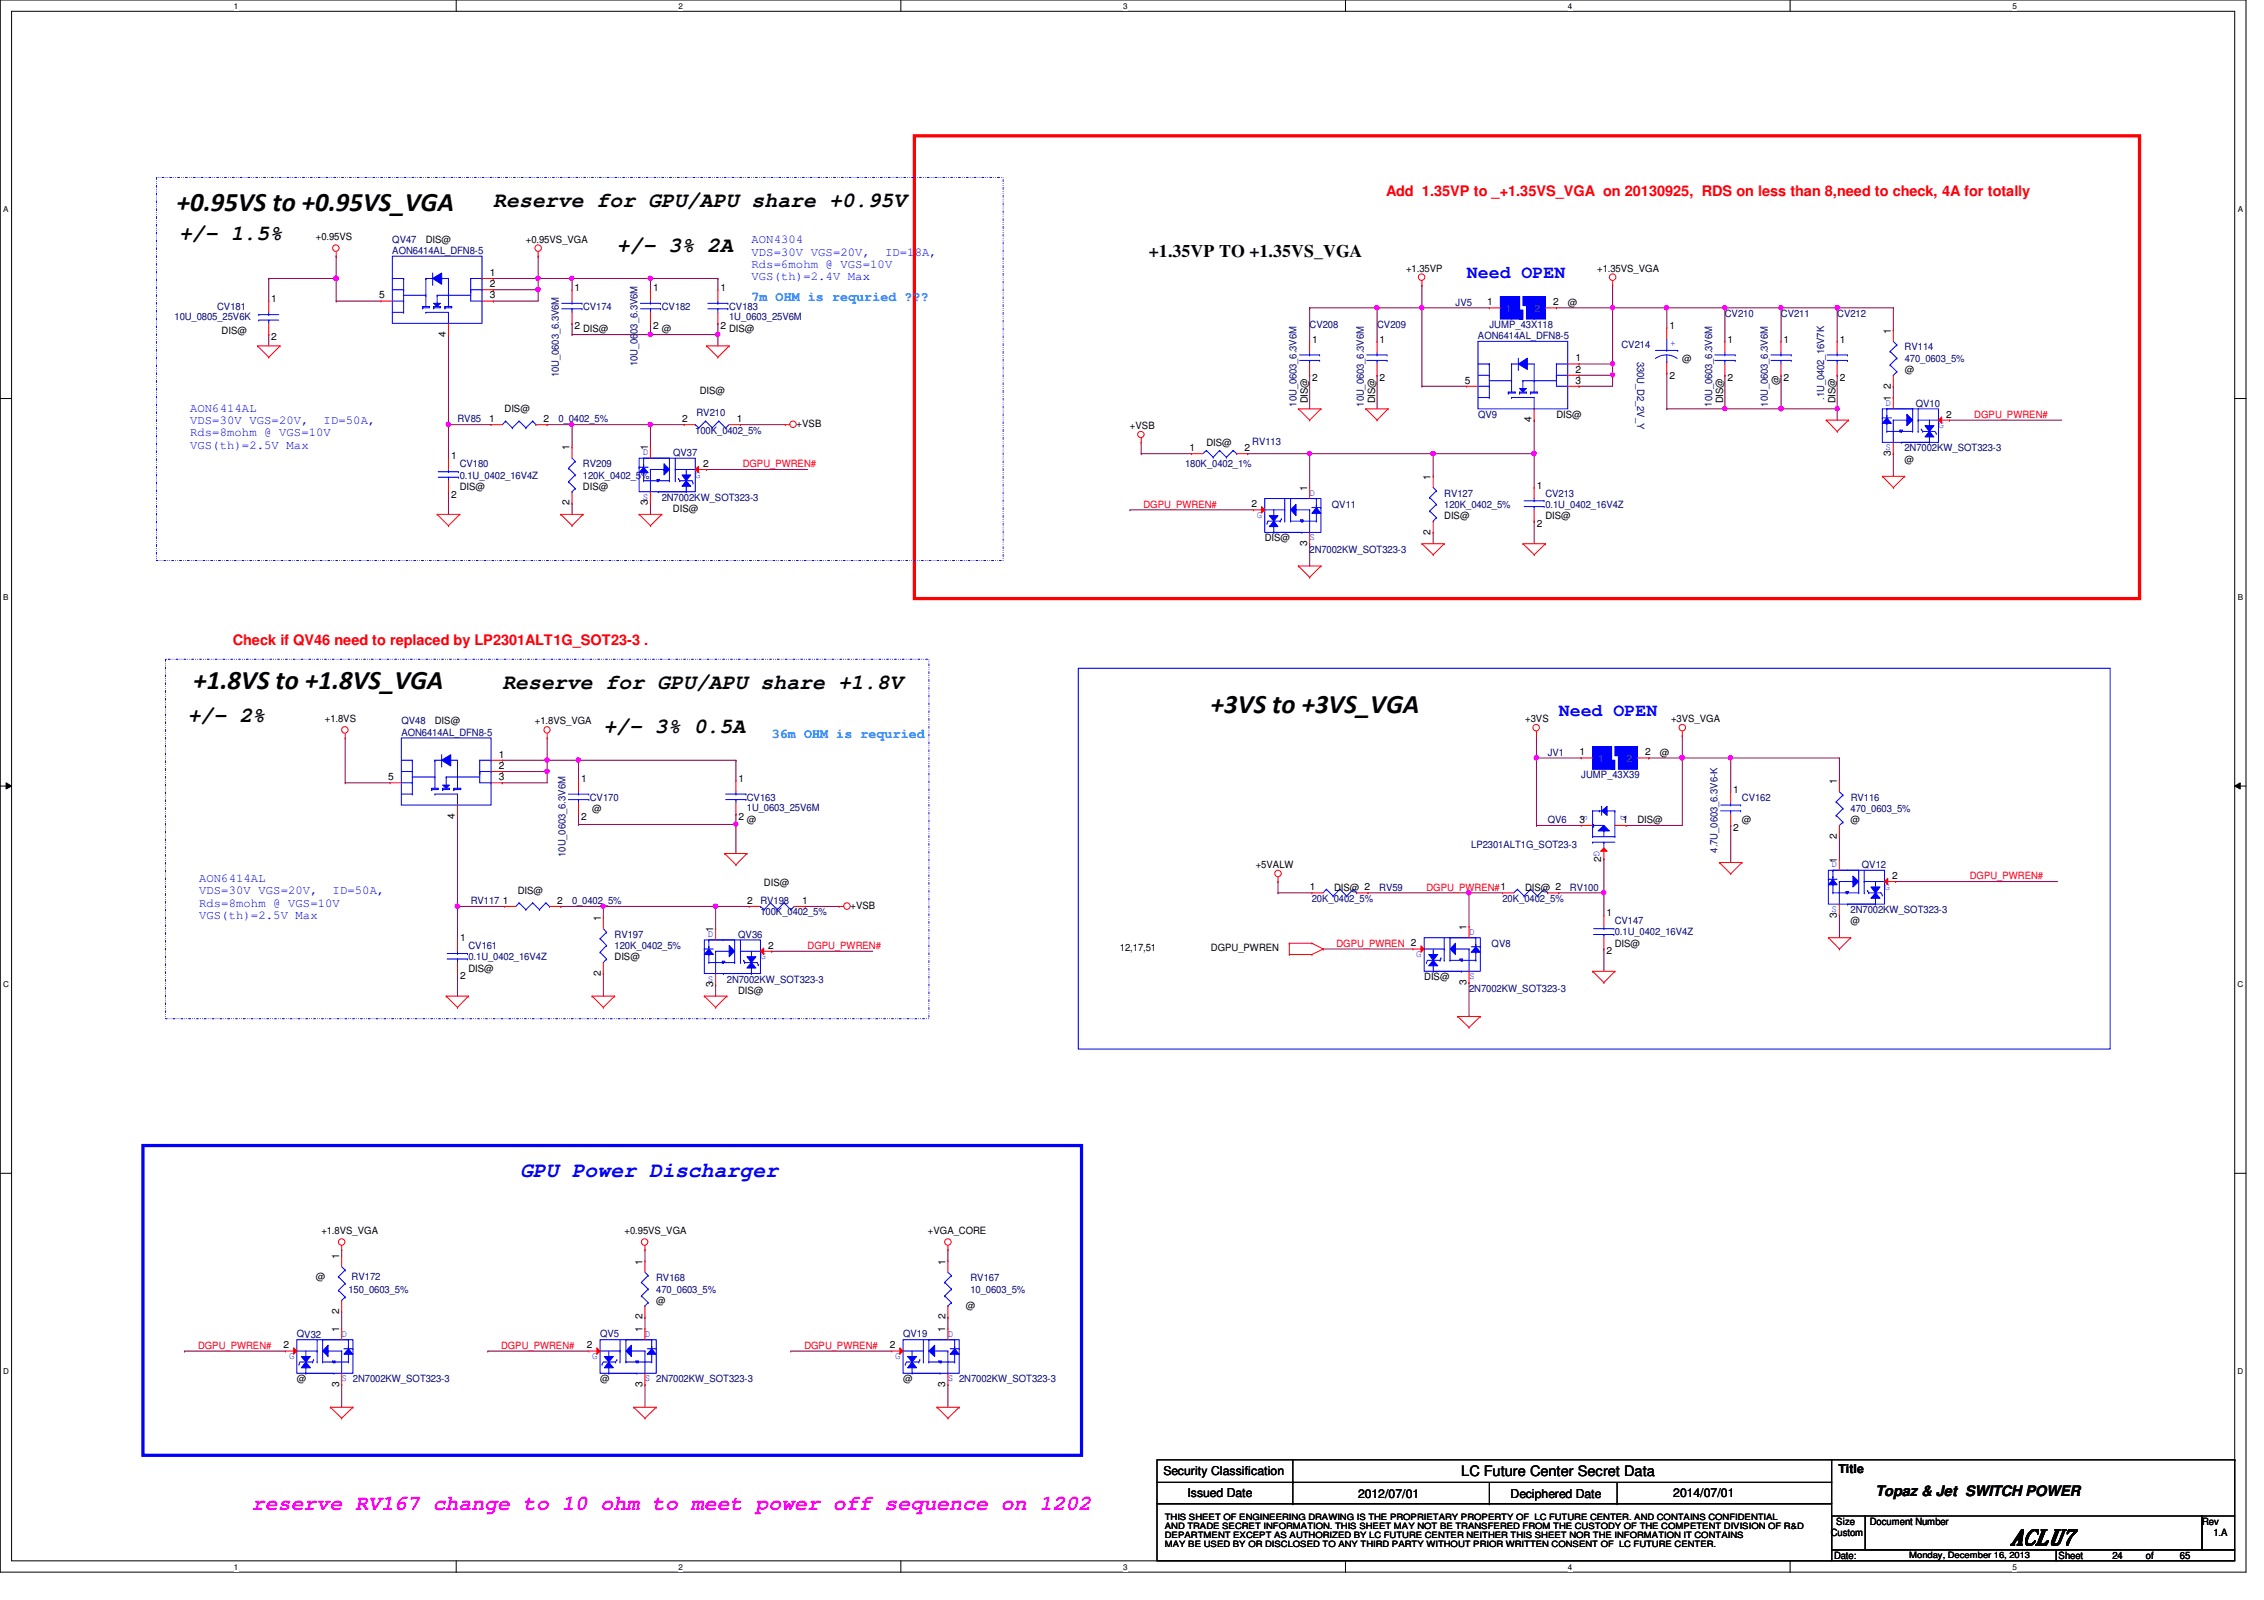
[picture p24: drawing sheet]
<svg xmlns="http://www.w3.org/2000/svg" width="297mm" height="210mm" viewBox="0 0 297 210" stroke-linecap="round" stroke-linejoin="round" font-family="sans-serif">
<defs><g id="words">
<g font-size="3.5">
<text x="23.2" y="27.6">+0.95VS to +0.95VS_VGA</text>
<text x="25.4" y="90.4">+1.8VS to +1.8VS_VGA</text>
<text x="158.9" y="93.5">+3VS to +3VS_VGA</text>
</g>
<g font-size="2.8">
<text x="64.7" y="27.1">Reserve for GPU/APU share +0.95V</text>
<text x="23.5" y="31.5">+/- 1.5%</text>
<text x="80.9" y="33">+/- 3% 2A</text>
<text x="24.6" y="94.7">+/- 2%</text>
<text x="65.9" y="90.3">Reserve for GPU/APU share +1.8V</text>
<text x="79.2" y="96.2">+/- 3% 0.5A</text>
<text x="263.7" y="202.7">ACLU7</text>
</g>
<text font-size="2.8" fill="#00f" x="68.2" y="154.4">GPU Power Discharger</text>
<text font-size="2.8" fill="#f0f" x="33.1" y="198">reserve RV167 change to 10 ohm to meet power off sequence on 1202</text>
<text font-size="2.3" x="150.7" y="33.7">+1.35VP TO +1.35VS_VGA</text>
<g font-size="2.3" fill="#00f">
<text x="192.4" y="36.4">Need OPEN</text>
<text x="204.5" y="94">Need OPEN</text>
</g>
<g font-size="1.9" fill="#f00">
<text x="181.9" y="25.7">Add 1.35VP to _+1.35VS_VGA on 20130925, RDS on less than 8,need to check, 4A for totally</text>
<text x="30.6" y="84.6">Check if QV46 need to replaced by LP2301ALT1G_SOT23-3 .</text>
</g>
<g font-size="1.9">
<text x="191.7" y="193.7">LC Future Center Secret Data</text>
<text x="246.1" y="196.2">Topaz &amp; Jet SWITCH POWER</text>
</g>
<g font-size="1.7" fill="#0080ff">
<text x="98.6" y="39.5">7m OHM is requried ???</text>
<text x="101.3" y="96.8">36m OHM is requried</text>
</g>
<g font-size="1.6" fill="#00f">
<text x="98.6" y="31.9">AON4304</text>
<text x="98.6" y="33.5">VDS=30V VGS=20V,</text>
<text x="98.6" y="35.1">Rds=6mohm @ VGS=10V</text>
<text x="116.1" y="33.5">ID=18A,</text>
<text x="98.6" y="36.7">VGS(th)=2.4V Max</text>
<text x="24.9" y="55.6">VDS=30V VGS=20V,</text>
<text x="24.9" y="57.2">Rds=8mohm @ VGS=10V</text>
<text x="24.9" y="58.8">VGS(th)=2.5V Max</text>
<text x="24.9" y="54">AON6414AL</text>
<text x="42.5" y="55.6">ID=50A,</text>
<text x="26.1" y="117.3">VDS=30V VGS=20V,</text>
<text x="26.1" y="119">Rds=8mohm @ VGS=10V</text>
<text x="26.1" y="115.7">AON6414AL</text>
<text x="43.6" y="117.3">ID=50A,</text>
<text x="26.1" y="120.6">VGS(th)=2.5V Max</text>
</g>
<g font-size="1.6">
<text x="152.6" y="193.5">Security Classification</text>
<text x="155.8" y="196.3">Issued Date</text>
<text x="178.2" y="196.5">2012/07/01</text>
<text x="198.2" y="196.5">Deciphered Date</text>
<text x="219.5" y="196.3">2014/07/01</text>
<text x="241.2" y="193.2">Title</text>
</g>
<g font-size="1.3">
<text x="41.4" y="31.5">+0.95VS</text>
<text x="55.9" y="31.8">DIS@</text>
<text x="69" y="31.8">+0.95VS_VGA</text>
<text x="184.5" y="35.7">+1.35VP</text>
<text x="209.5" y="35.7">+1.35VS_VGA</text>
<text x="35.6" y="39.7">1</text>
<text x="49.7" y="39.2">5</text>
<text x="64.3" y="37.7">2</text>
<text x="64.3" y="39.2">3</text>
<text x="64.3" y="36.2">1</text>
<text x="75.4" y="38.2">1</text>
<text x="85.7" y="38.2">1</text>
<text x="94.5" y="38.2">1</text>
<text x="195.1" y="40">1</text>
<text x="203.8" y="40">2</text>
<text x="205.7" y="40.1">@</text>
<text x="29.1" y="43.8">DIS@</text>
<text x="35.6" y="44.6">2</text>
<text x="58.5" y="44.2" transform="rotate(-90 58.5 44.2)">4</text>
<text x="75.4" y="43.2">2</text>
<text x="76.5" y="43.6">DIS@</text>
<text x="85.7" y="43.2">2</text>
<text x="86.8" y="43.6">@</text>
<text x="94.5" y="43.2">2</text>
<text x="95.7" y="43.6">DIS@</text>
<text x="172.2" y="45">1</text>
<text x="181" y="45">1</text>
<text x="206.7" y="47.4">1</text>
<text x="219" y="43.2">1</text>
<text x="220.7" y="47.5">@</text>
<text x="226.6" y="45">1</text>
<text x="234" y="45">1</text>
<text x="241.4" y="45">1</text>
<text x="248.1" y="43.8" transform="rotate(-90 248.1 43.8)">1</text>
<text x="91.8" y="51.7">DIS@</text>
<text x="171.6" y="52.9" transform="rotate(-90 171.6 52.9)">DIS@</text>
<text x="172.2" y="50">2</text>
<text x="180.4" y="52.9" transform="rotate(-90 180.4 52.9)">DIS@</text>
<text x="181" y="50">2</text>
<text x="192.2" y="50.3">5</text>
<text x="206.7" y="50.3">3</text>
<text x="206.7" y="48.9">2</text>
<text x="219" y="49.7">2</text>
<text x="226.1" y="52.9" transform="rotate(-90 226.1 52.9)">DIS@</text>
<text x="226.6" y="50">2</text>
<text x="233.4" y="50.5" transform="rotate(-90 233.4 50.5)">@</text>
<text x="234" y="50">2</text>
<text x="240.8" y="52.9" transform="rotate(-90 240.8 52.9)">DIS@</text>
<text x="241.4" y="50">2</text>
<text x="248.1" y="51" transform="rotate(-90 248.1 51)">2</text>
<text x="248.1" y="52.6" transform="rotate(-90 248.1 52.6)">1</text>
<text x="249.9" y="48.9">@</text>
<text x="64.2" y="55.4">1</text>
<text x="66.2" y="54.1">DIS@</text>
<text x="71.3" y="55.4">2</text>
<text x="74.7" y="59.1" transform="rotate(-90 74.7 59.1)">1</text>
<text x="85" y="59.1" transform="rotate(-90 85 59.1)">1</text>
<text x="89.5" y="55.4">2</text>
<text x="96.7" y="55.4">1</text>
<text x="104.5" y="56">+VSB</text>
<text x="148.2" y="56.3">+VSB</text>
<text x="156.1" y="59.2">1</text>
<text x="158.3" y="58.5">DIS@</text>
<text x="163.3" y="59.2">2</text>
<text x="200.9" y="55.4" transform="rotate(-90 200.9 55.4)">4</text>
<text x="204.2" y="54.8">DIS@</text>
<text x="248.1" y="59.8" transform="rotate(-90 248.1 59.8)">3</text>
<text x="255.3" y="54.8">2</text>
<text x="59.2" y="60.3">1</text>
<text x="59.2" y="65.3">2</text>
<text x="60.3" y="64.3">DIS@</text>
<text x="76.5" y="64.3">DIS@</text>
<text x="92.2" y="61.3">2</text>
<text x="171.5" y="64.4" transform="rotate(-90 171.5 64.4)">1</text>
<text x="187.7" y="62.9" transform="rotate(-90 187.7 62.9)">1</text>
<text x="201.6" y="64.1">1</text>
<text x="249.9" y="60.7">@</text>
<text x="74.7" y="66.3" transform="rotate(-90 74.7 66.3)">2</text>
<text x="85" y="66.3" transform="rotate(-90 85 66.3)">3</text>
<text x="88.3" y="67.2">DIS@</text>
<text x="164.2" y="66.5">2</text>
<text x="165.9" y="71">DIS@</text>
<text x="171.5" y="71.6" transform="rotate(-90 171.5 71.6)">3</text>
<text x="187.7" y="70.1" transform="rotate(-90 187.7 70.1)">2</text>
<text x="189.5" y="68.1">DIS@</text>
<text x="201.6" y="69.1">2</text>
<text x="202.8" y="68.1">DIS@</text>
<text x="42.6" y="94.7">+1.8VS</text>
<text x="57.1" y="95">DIS@</text>
<text x="70.2" y="95">+1.8VS_VGA</text>
<text x="200.1" y="94.7">+3VS</text>
<text x="219.2" y="94.7">+3VS_VGA</text>
<text x="65.4" y="99.4">1</text>
<text x="65.4" y="100.9">2</text>
<text x="207.2" y="99.1">1</text>
<text x="215.8" y="99.1">2</text>
<text x="217.8" y="99.1">@</text>
<text x="50.9" y="102.4">5</text>
<text x="59.7" y="107.4" transform="rotate(-90 59.7 107.4)">4</text>
<text x="65.4" y="102.4">3</text>
<text x="76.2" y="102.6">1</text>
<text x="76.2" y="107.5">2</text>
<text x="77.7" y="106.5">@</text>
<text x="96.9" y="102.6">1</text>
<text x="96.9" y="107.5">2</text>
<text x="98" y="108">@</text>
<text x="207.2" y="107.9">3</text>
<text x="212.9" y="107.9">1</text>
<text x="214.8" y="108">DIS@</text>
<text x="227.4" y="104">1</text>
<text x="228.5" y="108">@</text>
<text x="241" y="102.9" transform="rotate(-90 241 102.9)">1</text>
<text x="242.8" y="108">@</text>
<text x="164.8" y="113.9">+5VALW</text>
<text x="210.1" y="113" transform="rotate(-90 210.1 113)">2</text>
<text x="227.4" y="109">2</text>
<text x="241" y="113.2" transform="rotate(-90 241 113.2)">1</text>
<text x="241" y="110.1" transform="rotate(-90 241 110.1)">2</text>
<text x="66" y="118.6">1</text>
<text x="67.9" y="117.3">DIS@</text>
<text x="73.1" y="118.6">2</text>
<text x="98" y="118.6">2</text>
<text x="100.2" y="116.2">DIS@</text>
<text x="105.2" y="118.6">1</text>
<text x="111.6" y="119.2">+VSB</text>
<text x="171.9" y="116.8">1</text>
<text x="175" y="116.8">DIS@ 2</text>
<text x="200.1" y="116.8">DIS@ 2</text>
<text x="248.3" y="115.3">2</text>
<text x="60.4" y="123.5">1</text>
<text x="78.8" y="120.8" transform="rotate(-90 78.8 120.8)">1</text>
<text x="80.6" y="126">DIS@</text>
<text x="93.6" y="122.3" transform="rotate(-90 93.6 122.3)">1</text>
<text x="100.8" y="124.5">2</text>
<text x="146.9" y="124.8">12,17,51</text>
<text x="158.9" y="124.8">DGPU_PWREN</text>
<text x="192.4" y="122" transform="rotate(-90 192.4 122)">1</text>
<text x="210.8" y="120.2">1</text>
<text x="210.8" y="125.2">2</text>
<text x="211.9" y="124.2">DIS@</text>
<text x="241" y="120.4" transform="rotate(-90 241 120.4)">3</text>
<text x="242.8" y="121.2">@</text>
<text x="60.4" y="128.5">2</text>
<text x="61.5" y="127.5">DIS@</text>
<text x="78.8" y="128.1" transform="rotate(-90 78.8 128.1)">2</text>
<text x="93.6" y="129.5" transform="rotate(-90 93.6 129.5)">3</text>
<text x="96.8" y="130.4">DIS@</text>
<text x="186.9" y="128.6">DIS@</text>
<text x="192.4" y="129.2" transform="rotate(-90 192.4 129.2)">3</text>
<text x="42.2" y="161.9">+1.8VS_VGA</text>
<text x="82" y="161.9">+0.95VS_VGA</text>
<text x="121.7" y="161.9">+VGA_CORE</text>
<text x="41.4" y="168">@</text>
<text x="44.5" y="165.2" transform="rotate(-90 44.5 165.2)">1</text>
<text x="84.3" y="165.9" transform="rotate(-90 84.3 165.9)">1</text>
<text x="124" y="165.9" transform="rotate(-90 124 165.9)">1</text>
<text x="44.5" y="172.4" transform="rotate(-90 44.5 172.4)">2</text>
<text x="84.3" y="173.1" transform="rotate(-90 84.3 173.1)">2</text>
<text x="86.1" y="171.1">@</text>
<text x="124" y="173.1" transform="rotate(-90 124 173.1)">2</text>
<text x="126.7" y="171.7">@</text>
<text x="37.2" y="176.9">2</text>
<text x="44.5" y="174.7" transform="rotate(-90 44.5 174.7)">1</text>
<text x="77" y="176.9">2</text>
<text x="84.3" y="174.7" transform="rotate(-90 84.3 174.7)">1</text>
<text x="116.7" y="176.9">2</text>
<text x="124" y="174.7" transform="rotate(-90 124 174.7)">1</text>
<text x="38.9" y="181.4">@</text>
<text x="44.5" y="181.9" transform="rotate(-90 44.5 181.9)">3</text>
<text x="78.7" y="181.3">@</text>
<text x="84.3" y="181.9" transform="rotate(-90 84.3 181.9)">3</text>
<text x="118.5" y="181.3">@</text>
<text x="124" y="181.9" transform="rotate(-90 124 181.9)">3</text>
<text x="240.2" y="201.5">Custom</text>
<text x="240.9" y="200.1">Size</text>
<text x="245.3" y="200.1">Document Number</text>
<text x="288.9" y="200.1">Rev</text>
<text x="290.4" y="201.5">1.A</text>
<text x="240.6" y="204.5">Date:</text>
<text x="270.1" y="204.5">Sheet</text>
<text x="277.2" y="204.5">24</text>
<text x="281.6" y="204.5">of</text>
<text x="286" y="204.5">65</text>
</g>
<g font-size="1.3" fill="#000080">
<text x="51.5" y="33.3">AON6414AL_DFN8-5</text>
<text x="51.5" y="31.8">QV47</text>
<text x="22.9" y="42">10U_0805_25V6K</text>
<text x="28.5" y="40.7">CV181</text>
<text x="76.5" y="40.7">CV174</text>
<text x="86.8" y="40.7">CV182</text>
<text x="95.7" y="42">1U_0603_25V6M</text>
<text x="95.7" y="40.7">CV183</text>
<text x="191" y="40.1">JV5</text>
<text x="226.3" y="41.6">CV210</text>
<text x="233.7" y="41.6">CV211</text>
<text x="241" y="41.6">CV212</text>
<text x="171.8" y="43.1">CV208</text>
<text x="180.7" y="43.1">CV209</text>
<text x="193.9" y="44.5">AON6414AL_DFN8-5</text>
<text x="195.4" y="43.1">JUMP_43X118</text>
<text x="212.8" y="45.7">CV214</text>
<text x="214.8" y="47.5" transform="rotate(90 214.8 47.5)">330U_D2_2V_Y</text>
<text x="249.9" y="46">RV114</text>
<text x="249.9" y="47.5">470_0603_5%</text>
<text x="73.3" y="49.5" transform="rotate(-90 73.3 49.5)">10U_0603_6.3V6M</text>
<text x="83.6" y="48" transform="rotate(-90 83.6 48)">10U_0603_6.3V6M</text>
<text x="170.1" y="53.3" transform="rotate(-90 170.1 53.3)">10U_0603_6.3V6M</text>
<text x="178.9" y="53.3" transform="rotate(-90 178.9 53.3)">10U_0603_6.3V6M</text>
<text x="224.6" y="53.3" transform="rotate(-90 224.6 53.3)">10U_0603_6.3V6M</text>
<text x="232" y="53.3" transform="rotate(-90 232 53.3)">10U_0603_6.3V6M</text>
<text x="239.3" y="52.5" transform="rotate(-90 239.3 52.5)">.1U_0402_16V7K</text>
<text x="251.4" y="53.3">QV10</text>
<text x="60" y="55.4">RV85</text>
<text x="73.3" y="55.4">0_0402_5%</text>
<text x="88.3" y="59.8">QV37</text>
<text x="91.2" y="56.9">100K_0402_5%</text>
<text x="91.4" y="54.5">RV210</text>
<text x="164.3" y="58.3">RV113</text>
<text x="193.9" y="54.8">QV9</text>
<text x="249.9" y="59.2">2N7002KW_SOT323-3</text>
<text x="60.3" y="62.8">0.1U_0402_16V4Z</text>
<text x="60.3" y="61.3">CV180</text>
<text x="76.5" y="62.8">120K_0402_5%</text>
<text x="76.5" y="61.3">RV209</text>
<text x="86.8" y="65.7">2N7002KW_SOT323-3</text>
<text x="155.5" y="61.3">180K_0402_1%</text>
<text x="189.5" y="65.2">RV127</text>
<text x="202.8" y="65.1">CV213</text>
<text x="174.7" y="66.6">QV11</text>
<text x="189.5" y="66.6">120K_0402_5%</text>
<text x="202.8" y="66.6">0.1U_0402_16V4Z</text>
<text x="171.8" y="72.5">2N7002KW_SOT323-3</text>
<text x="52.7" y="95">QV48</text>
<text x="52.7" y="96.5">AON6414AL_DFN8-5</text>
<text x="203.1" y="99.1">JV1</text>
<text x="77.4" y="105.1">CV170</text>
<text x="98" y="106.4">1U_0603_25V6M</text>
<text x="98" y="105.1">CV163</text>
<text x="203.1" y="108">QV6</text>
<text x="207.5" y="102.1">JUMP_43X39</text>
<text x="228.5" y="105.1">CV162</text>
<text x="242.8" y="106.5">470_0603_5%</text>
<text x="242.8" y="105.1">RV116</text>
<text x="74.2" y="112.4" transform="rotate(-90 74.2 112.4)">10U_0603_6.3V6M</text>
<text x="193" y="111.3">LP2301ALT1G_SOT23-3</text>
<text x="225.3" y="111.8" transform="rotate(-90 225.3 111.8)">4.7U_0603_6.3V6-K</text>
<text x="244.3" y="113.9">QV12</text>
<text x="61.8" y="118.6">RV117</text>
<text x="75" y="118.6">0_0402_5%</text>
<text x="99.8" y="118.6">RV198</text>
<text x="172.1" y="118.3">20K_0402_5%</text>
<text x="181" y="116.8">RV59</text>
<text x="197.1" y="118.3">20K_0402_5%</text>
<text x="206" y="116.8">RV100</text>
<text x="242.8" y="119.8">2N7002KW_SOT323-3</text>
<text x="61.5" y="126">0.1U_0402_16V4Z</text>
<text x="61.5" y="124.5">CV161</text>
<text x="80.6" y="124.5">120K_0402_5%</text>
<text x="80.6" y="123">RV197</text>
<text x="96.9" y="123">QV36</text>
<text x="99.8" y="120.1">100K_0402_5%</text>
<text x="195.7" y="124.2">QV8</text>
<text x="211.9" y="122.7">0.1U_0402_16V4Z</text>
<text x="211.9" y="121.2">CV147</text>
<text x="95.4" y="128.9">2N7002KW_SOT323-3</text>
<text x="192.7" y="130.1">2N7002KW_SOT323-3</text>
<text x="46.1" y="168">RV172</text>
<text x="45.7" y="169.6">150_0603_5%</text>
<text x="86.1" y="169.6">470_0603_5%</text>
<text x="86.1" y="168.1">RV168</text>
<text x="127.3" y="169.6">10_0603_5%</text>
<text x="127.3" y="168.1">RV167</text>
<text x="38.9" y="175.5">QV32</text>
<text x="78.7" y="175.5">QV5</text>
<text x="118.5" y="175.5">QV19</text>
</g>
<g font-size="1.3" fill="#004080">
<text x="197.6" y="41">1</text>
<text x="201.3" y="41">2</text>
<text x="209.7" y="100">1</text>
<text x="213.4" y="100">2</text>
</g>
<g font-size="1.3" fill="#00f">
<text x="219.1" y="45.4">+</text>
<text x="247.4" y="53.2">D</text>
<text x="84.3" y="59.7">D</text>
<text x="247.4" y="59.1">S</text>
<text x="254.3" y="56.2">G</text>
<text x="84.3" y="65.6">S</text>
<text x="91.2" y="62.6">G</text>
<text x="171.8" y="65">D</text>
<text x="164.9" y="67.9">G</text>
<text x="171.8" y="70.9">S</text>
<text x="207.5" y="107" transform="rotate(90 207.5 107)">S</text>
<text x="212.7" y="107" transform="rotate(90 212.7 107)">D</text>
<text x="209.1" y="111.7" transform="rotate(90 209.1 111.7)">G</text>
<text x="240.3" y="113.7">D</text>
<text x="240.3" y="119.7">S</text>
<text x="247.3" y="116.7">G</text>
<text x="92.9" y="122.9">D</text>
<text x="99.8" y="125.9">G</text>
<text x="185.8" y="125.6">G</text>
<text x="192.7" y="122.6">D</text>
<text x="92.9" y="128.8">S</text>
<text x="192.7" y="128.5">S</text>
<text x="37.9" y="178.3">G</text>
<text x="44.8" y="175.3">D</text>
<text x="77.7" y="178.3">G</text>
<text x="84.6" y="175.3">D</text>
<text x="117.5" y="178.3">G</text>
<text x="124.4" y="175.3">D</text>
<text x="44.8" y="181.2">S 2N7002KW_SOT323-3</text>
<text x="84.6" y="181.2">S 2N7002KW_SOT323-3</text>
<text x="124.4" y="181.2">S 2N7002KW_SOT323-3</text>
</g>
<g font-size="1.3" fill="#f00">
<text x="259" y="54.8">DGPU_PWREN#</text>
<text x="97.4" y="61.3">DGPU_PWREN#</text>
<text x="150" y="66.6">DGPU_PWREN#</text>
<text x="187.2" y="116.8">DGPU_PWREN#1</text>
<text x="258.4" y="115.4">DGPU_PWREN#</text>
<text x="106" y="124.5">DGPU_PWREN#</text>
<text x="175.3" y="124.2">DGPU_PWREN 2</text>
<text x="26" y="177">DGPU_PWREN#</text>
<text x="65.7" y="177">DGPU_PWREN#</text>
<text x="105.5" y="177">DGPU_PWREN#</text>
</g>
<g font-size="1.1">
<text x="30.7" y="1.1">1</text>
<text x="89" y="1.1">2</text>
<text x="147.4" y="1.1">3</text>
<text x="205.7" y="1.1">4</text>
<text x="264" y="1.1">5</text>
<text x=".4" y="27.9">A</text>
<text x="293.6" y="27.9">A</text>
<text x=".4" y="78.7">B</text>
<text x="293.6" y="78.7">B</text>
<text x=".4" y="129.5">C</text>
<text x="293.6" y="129.5">C</text>
<text x=".4" y="180.3">D</text>
<text x="293.6" y="180.3">D</text>
<text x="152.8" y="199.4">THIS SHEET OF ENGINEERING DRAWING IS THE PROPRIETARY PROPERTY OF LC FUTURE CENTER. AND CONTAINS CONFIDENTIAL</text>
<text x="152.8" y="201.8">DEPARTMENT EXCEPT AS AUTHORIZED BY LC FUTURE CENTER NEITHER THIS SHEET NOR THE INFORMATION IT CONTAINS</text>
<text x="152.8" y="202.9">MAY BE USED BY OR DISCLOSED TO ANY THIRD PARTY WITHOUT PRIOR WRITTEN CONSENT OF LC FUTURE CENTER.</text>
<text x="152.8" y="200.6">AND TRADE SECRET INFORMATION. THIS SHEET MAY NOT BE TRANSFERED FROM THE CUSTODY OF THE COMPETENT DIVISION OF R&amp;D</text>
<text x="30.7" y="205.9">1</text>
<text x="89" y="205.9">2</text>
<text x="147.4" y="205.9">3</text>
<text x="205.7" y="205.9">4</text>
<text x="250.5" y="204.4">Monday, December 16, 2013</text>
<text x="264" y="205.9">5</text>
</g>
</g></defs>
<path d="M0 0h294.7v206.2h-294.7zM1.5 1.5h291.7v203.3h-291.7z" fill="none" stroke="#000" stroke-width=".13"/>
<g fill="#fff">
<path d="M30.7 .2h.6v1.2h-.6z"/>
<path d="M30.7 204.9h.6v1.2h-.6z"/>
</g>
<path d="M59.9 0v1.5M59.9 204.8v1.4" fill="none" stroke="#000" stroke-width=".13"/>
<g fill="#fff">
<path d="M89 .2h.6v1.2h-.6z"/>
<path d="M89 204.9h.6v1.2h-.6z"/>
</g>
<path d="M118.2 0v1.5M118.2 204.8v1.4" fill="none" stroke="#000" stroke-width=".13"/>
<g fill="#fff">
<path d="M147.4 .2h.6v1.2h-.6z"/>
<path d="M147.4 204.9h.6v1.2h-.6z"/>
</g>
<path d="M176.5 0v1.5M176.5 204.8v1.4" fill="none" stroke="#000" stroke-width=".13"/>
<g fill="#fff">
<path d="M205.7 .2h.6v1.2h-.6z"/>
<path d="M205.7 204.9h.6v1.2h-.6z"/>
</g>
<path d="M234.9 0v1.5M234.9 204.8v1.5" fill="none" stroke="#000" stroke-width=".13"/>
<g fill="#fff">
<path d="M264 .2h.6v1.2h-.6z"/>
<path d="M264 204.9h.6v1.2h-.6z"/>
<path d="M.4 26.9h.7v1.2h-.7z"/>
<path d="M293.6 26.9h.7v1.2h-.7z"/>
<path d="M.4 77.7h.7v1.2h-.7z"/>
<path d="M293.6 77.7h.7v1.2h-.7z"/>
</g>
<path d="M0 52.3h1.5M293.2 52.3h1.5" fill="none" stroke="#000" stroke-width=".13"/>
<g fill="#fff">
<path d="M.4 128.5h.8v1.2h-.8z"/>
<path d="M293.6 128.5h.7v1.2h-.7z"/>
</g>
<path d="M0 103.1h1.5M.8 102.7l.7 .4-.7 .4zM293.2 103.1h1.5M293.2 103.1l.7-.4v.8z" fill="none" stroke="#000" stroke-width=".13"/>
<path d="M.8 102.7l.7 .4-.7 .4zM293.2 103.1l.7-.4v.8z" fill="#000"/>
<g fill="#fff">
<path d="M.4 179.3h.8v1.2h-.8z"/>
<path d="M293.6 179.3h.7v1.2h-.7z"/>
</g>
<path d="M0 153.9h1.5M293.2 153.9h1.5" fill="none" stroke="#000" stroke-width=".13"/>
<path d="M120 17.8h160.7v60.7h-160.7z" fill="none" stroke="#f00" stroke-width=".42"/>
<path d="M20.5 23.3h111.1v50.2h-111.1zM21.7 86.5h100.2v47.1h-100.2z" fill="none" stroke="#00f" stroke-width=".13" stroke-dasharray=".3 .3 0 .3 0 .3"/>
<path d="M141.5 87.7h135.4v49.9h-135.4z" fill="none" stroke="#00f" stroke-width=".13"/>
<path d="M18.8 150.3h123.1v40.6h-123.1z" fill="none" stroke="#00f" stroke-width=".42"/>
<g fill="none" stroke="#800040" stroke-width=".13">
<path d="M163.7 59.5h24.3M163.7 59.5h.1M171.8 59.5h.1M171.8 59.5v4.5M188 59.5h.1M188 59.5v3M211.6 47.8h.1M211.6 47.8v1.4M218.7 53.6h.1M218.7 53.6h7.6M148.2 66.9h16.3M148.2 66.9h.1"/>
<path d="M171.8 71.3h.1M171.8 71.3v3"/>
</g>
<circle cx="171.8" cy="59.5" r=".29" fill="#f0f"/>
<circle cx="171.8" cy="59.5" r=".29" fill="none" stroke="#f0f" stroke-width=".13"/>
<path d="M149.7 59.5h6.6M149.7 59.5h.1M149.7 58h.1M149.7 58v1.5M188 59.5h.1M188 59.5h13.3M188 69.8h.1M188 69.8v1.5" fill="none" stroke="#800040" stroke-width=".13"/>
<circle cx="201.3" cy="59.5" r=".29" fill="#f0f"/>
<circle cx="201.3" cy="59.5" r=".29" fill="none" stroke="#f0f" stroke-width=".13"/>
<circle cx="188" cy="59.5" r=".29" fill="#f0f"/>
<circle cx="188" cy="59.5" r=".29" fill="none" stroke="#f0f" stroke-width=".13"/>
<path d="M201.3 59.5h.1M201.3 55.1h.1M201.3 55.1v8.9M207.2 47.8h4.4M207.2 49.2h4.4M207.2 47.8h.1M207.2 49.2h.1M201.3 68.4h.1M201.3 68.4v2.9" fill="none" stroke="#800040" stroke-width=".13"/>
<circle cx="211.6" cy="49.2" r=".26" fill="#f0f"/>
<circle cx="211.6" cy="49.2" r=".26" fill="none" stroke="#f0f" stroke-width=".13"/>
<path d="M186.6 50.7h.1M186.6 40.4h.1M186.6 40.4v10.3M186.6 50.7h5.8M207.2 50.7h.1M211.6 49.2h.1M211.6 49.2v1.5h-4.4" fill="none" stroke="#800040" stroke-width=".13"/>
<circle cx="186.5" cy="40.4" r=".29" fill="#f0f"/>
<circle cx="186.5" cy="40.4" r=".29" fill="none" stroke="#f0f" stroke-width=".13"/>
<g fill="none" stroke="#800040" stroke-width=".13">
<path d="M180.7 40.4h.1M180.7 49.2h.1M180.7 49.2v4.4M180.7 40.4h14.7M186.6 40.4h.1M204.2 40.4h7.4M204.2 40.4h.1M233.7 40.4h.1M233.7 40.4v4.4M241 40.4h.1M241 40.4v4.4M248.4 40.4h.1"/>
<path d="M248.4 50.7h.1M248.4 59.5h.1M248.4 40.4v2.9M248.4 50.7v1.5M248.4 59.5v3M255.8 55.1h.1M255.8 55.1h14.7"/>
</g>
<circle cx="241" cy="40.4" r=".27" fill="#f0f"/>
<circle cx="241" cy="40.4" r=".27" fill="none" stroke="#f0f" stroke-width=".13"/>
<path d="M241 40.4h.1M241 53.6h.1M241 53.6v1.5M241 40.4h7.4" fill="none" stroke="#800040" stroke-width=".13"/>
<circle cx="241" cy="53.6" r=".27" fill="#f0f"/>
<circle cx="241" cy="53.6" r=".27" fill="none" stroke="#f0f" stroke-width=".13"/>
<path d="M233.7 49.2h.1M233.7 49.2v4.4" fill="none" stroke="#800040" stroke-width=".13"/>
<circle cx="233.7" cy="53.6" r=".27" fill="#f0f"/>
<circle cx="233.7" cy="53.6" r=".27" fill="none" stroke="#f0f" stroke-width=".13"/>
<path d="M226.3 49.2h.1M226.3 40.4h.1M226.3 53.6h.1M226.3 40.4v4.4M226.3 49.2v4.4M226.3 53.6h7.4" fill="none" stroke="#800040" stroke-width=".13"/>
<circle cx="233.7" cy="53.6" r=".27" fill="#f0f"/>
<circle cx="233.7" cy="53.6" r=".27" fill="none" stroke="#f0f" stroke-width=".13"/>
<circle cx="226.3" cy="53.6" r=".27" fill="#f0f"/>
<circle cx="226.3" cy="53.6" r=".27" fill="none" stroke="#f0f" stroke-width=".13"/>
<path d="M180.7 40.4h.1M180.7 40.4v4.4M233.7 53.6h.1M241 49.2h.1M241 49.2v4.4h-7.3" fill="none" stroke="#800040" stroke-width=".13"/>
<circle cx="180.6" cy="40.4" r=".29" fill="#f0f"/>
<circle cx="180.6" cy="40.4" r=".29" fill="none" stroke="#f0f" stroke-width=".13"/>
<path d="M226.3 40.4h.1M226.3 40.4h7.4" fill="none" stroke="#800040" stroke-width=".13"/>
<circle cx="226.3" cy="40.4" r=".27" fill="#f0f"/>
<circle cx="226.3" cy="40.4" r=".27" fill="none" stroke="#f0f" stroke-width=".13"/>
<path d="M233.7 40.4h.1M233.7 40.4h7.3" fill="none" stroke="#800040" stroke-width=".13"/>
<circle cx="241" cy="40.4" r=".27" fill="#f0f"/>
<circle cx="241" cy="40.4" r=".27" fill="none" stroke="#f0f" stroke-width=".13"/>
<circle cx="233.7" cy="40.4" r=".27" fill="#f0f"/>
<circle cx="233.7" cy="40.4" r=".27" fill="none" stroke="#f0f" stroke-width=".13"/>
<path d="M218.7 40.4h7.6M218.7 40.4h.1M218.7 40.4v2.6" fill="none" stroke="#800040" stroke-width=".13"/>
<circle cx="218.6" cy="40.4" r=".27" fill="#f0f"/>
<circle cx="218.6" cy="40.4" r=".27" fill="none" stroke="#f0f" stroke-width=".13"/>
<path d="M211.6 40.4h.1M211.6 40.4v7.4M218.7 48.9h.1M218.7 48.9v4.7" fill="none" stroke="#800040" stroke-width=".13"/>
<circle cx="211.6" cy="47.7" r=".27" fill="#f0f"/>
<circle cx="211.6" cy="47.7" r=".27" fill="none" stroke="#f0f" stroke-width=".13"/>
<circle cx="211.6" cy="40.4" r=".27" fill="#f0f"/>
<circle cx="211.6" cy="40.4" r=".27" fill="none" stroke="#f0f" stroke-width=".13"/>
<path d="M186.6 37.4h.1M186.6 37.4v3M211.6 37.4h.1M211.6 37.4v3M171.8 40.4h.1M171.8 49.2h.1M171.8 40.4v4.4M171.8 49.2v4.4M171.8 40.4h8.9M211.6 40.4h7.1M211.6 40.4h.1" fill="none" stroke="#800040" stroke-width=".13"/>
<circle cx="218.6" cy="40.4" r=".27" fill="#f0f"/>
<circle cx="218.6" cy="40.4" r=".27" fill="none" stroke="#f0f" stroke-width=".13"/>
<circle cx="211.6" cy="40.4" r=".27" fill="#f0f"/>
<circle cx="211.6" cy="40.4" r=".27" fill="none" stroke="#f0f" stroke-width=".13"/>
<path d="M70.6 36.5h.1M70.6 36.5h4.5M75.1 36.5h.1M75.1 36.5v1.5M75.1 43.9h.1M85.3 42.4h.1M85.3 42.4v1.5h-10.2" fill="none" stroke="#800040" stroke-width=".13"/>
<circle cx="70.6" cy="36.5" r=".29" fill="#f0f"/>
<circle cx="70.6" cy="36.5" r=".29" fill="none" stroke="#f0f" stroke-width=".13"/>
<path d="M75.1 42.4h.1M75.1 55.7h.1M75.1 42.4v1.5M75.1 55.7h10.2M97.2 55.7h5.8M97.2 55.7h.1M75.1 66h.1M75.1 66v1.5M92.7 61.6h.1M92.7 61.6h13.3" fill="none" stroke="#800040" stroke-width=".13"/>
<circle cx="85.3" cy="55.7" r=".29" fill="#f0f"/>
<circle cx="85.3" cy="55.7" r=".29" fill="none" stroke="#f0f" stroke-width=".13"/>
<circle cx="75" cy="55.7" r=".27" fill="#f0f"/>
<circle cx="75" cy="55.7" r=".27" fill="none" stroke="#f0f" stroke-width=".13"/>
<path d="M58.8 55.7h.1M58.8 55.7v4.4M75.1 55.7h.1M75.1 55.7v2.9" fill="none" stroke="#800040" stroke-width=".13"/>
<circle cx="58.8" cy="55.7" r=".29" fill="#f0f"/>
<circle cx="58.8" cy="55.7" r=".29" fill="none" stroke="#f0f" stroke-width=".13"/>
<path d="M44.1 39.5h5.9M44.1 39.5h.1M44.1 36.5h.1M44.1 36.5v3M70.6 36.5h.1M70.6 36.5v1.5M85.3 55.7h.1M85.3 55.7v2.9M58.8 64.5h.1M58.8 64.5v3" fill="none" stroke="#800040" stroke-width=".13"/>
<circle cx="44.1" cy="36.5" r=".29" fill="#f0f"/>
<circle cx="44.1" cy="36.5" r=".29" fill="none" stroke="#f0f" stroke-width=".13"/>
<path d="M35.3 36.5h.1M35.3 36.5v3M44.1 33.6h.1M44.1 33.6v2.9h-8.8M64.7 38h5.9M64.7 38h.1M35.3 43.9h.1M35.3 43.9v1.5" fill="none" stroke="#800040" stroke-width=".13"/>
<circle cx="44.1" cy="36.5" r=".29" fill="#f0f"/>
<circle cx="44.1" cy="36.5" r=".29" fill="none" stroke="#f0f" stroke-width=".13"/>
<path d="M75.1 36.5h.1M75.1 36.5h19.1M85.3 36.5h.1M94.2 36.5h.1M94.2 36.5v1.5" fill="none" stroke="#800040" stroke-width=".13"/>
<circle cx="85.3" cy="36.5" r=".29" fill="#f0f"/>
<circle cx="85.3" cy="36.5" r=".29" fill="none" stroke="#f0f" stroke-width=".13"/>
<circle cx="75" cy="36.5" r=".27" fill="#f0f"/>
<circle cx="75" cy="36.5" r=".27" fill="none" stroke="#f0f" stroke-width=".13"/>
<path d="M64.7 39.5h.1M64.7 36.5h.1M70.6 33.6h.1M70.6 38h.1M70.6 33.6v2.9h-5.9M70.6 38v1.5h-5.9M85.3 36.5h.1M85.3 36.5v1.5" fill="none" stroke="#800040" stroke-width=".13"/>
<circle cx="70.6" cy="38" r=".29" fill="#f0f"/>
<circle cx="70.6" cy="38" r=".29" fill="none" stroke="#f0f" stroke-width=".13"/>
<path d="M85.3 55.7h4.5M85.3 43.9h8.9M85.3 55.7h.1M85.3 43.9h.1M94.2 43.9h.1M94.2 43.9v1.5M85.3 66h.1M85.3 66v1.5" fill="none" stroke="#800040" stroke-width=".13"/>
<circle cx="94.2" cy="43.9" r=".29" fill="#f0f"/>
<circle cx="94.2" cy="43.9" r=".29" fill="none" stroke="#f0f" stroke-width=".13"/>
<circle cx="85.3" cy="43.9" r=".29" fill="#f0f"/>
<circle cx="85.3" cy="43.9" r=".29" fill="none" stroke="#f0f" stroke-width=".13"/>
<path d="M58.8 55.7h5.6M58.8 55.7h.1M58.8 43.9h.1M58.8 43.9v11.8M71.8 55.7h3.3M71.8 55.7h.1M94.2 42.4h.1M94.2 42.4v1.5M216.3 99.4h4.4M216.3 99.4h.1M192.7 128.9h.1M192.7 128.9v4.4" fill="none" stroke="#800040" stroke-width=".13"/>
<circle cx="220.7" cy="99.4" r=".29" fill="#f0f"/>
<circle cx="220.7" cy="99.4" r=".29" fill="none" stroke="#f0f" stroke-width=".13"/>
<path d="M201.6 99.4h.1M201.6 96.5h.1M201.6 96.5v2.9M201.6 99.4h5.9M192.7 117.1h4.4M192.7 117.1h.1M192.7 117.1v4.4" fill="none" stroke="#800040" stroke-width=".13"/>
<circle cx="192.7" cy="117.1" r=".29" fill="#f0f"/>
<circle cx="192.7" cy="117.1" r=".29" fill="none" stroke="#f0f" stroke-width=".13"/>
<path d="M210.4 117.1h.1M210.4 117.1v3" fill="none" stroke="#800040" stroke-width=".13"/>
<circle cx="210.4" cy="117.1" r=".29" fill="#f0f"/>
<circle cx="210.4" cy="117.1" r=".29" fill="none" stroke="#f0f" stroke-width=".13"/>
<path d="M201.6 99.4h.1M201.6 99.4v8.9M220.7 99.4h.1M220.7 99.4v8.9h-7.3M201.6 108.3h.1M201.6 108.3h5.9M213.4 108.3h.1" fill="none" stroke="#800040" stroke-width=".13"/>
<circle cx="201.6" cy="99.4" r=".29" fill="#f0f"/>
<circle cx="201.6" cy="99.4" r=".29" fill="none" stroke="#f0f" stroke-width=".13"/>
<g fill="none" stroke="#800040" stroke-width=".13">
<path d="M227.1 99.4h.1M227.1 99.4h14.2M241.3 99.4h.1M241.3 99.4v3M167.7 115.7h.1M167.7 117.1h.1M167.7 115.7v1.4M167.7 117.1h4.4M179.5 117.1h.1M179.5 117.1h13.2M204.5 117.1h.1M210.4 112.7h.1"/>
<path d="M210.4 112.7v4.4h-5.9M241.3 109.8h.1M241.3 109.8v2.9M210.4 124.5h.1M210.4 124.5v2.9M241.3 120.1h.1M241.3 120.1v2.9"/>
</g>
<circle cx="227" cy="99.4" r=".29" fill="#f0f"/>
<circle cx="227" cy="99.4" r=".29" fill="none" stroke="#f0f" stroke-width=".13"/>
<g fill="none" stroke="#800040" stroke-width=".13">
<path d="M220.7 96.5h.1M220.7 96.5v2.9M79.2 118.9h.1M79.2 118.9v1.5M105.7 118.9h4.4M105.7 118.9h.1M248.7 115.7h.1M248.7 115.7h21.3M79.2 127.7h.1M79.2 127.7v3M101.3 124.8h.1M101.3 124.8h13.2"/>
<path d="M173.6 124.5h11.8M173.6 124.5h.1M24.2 177.2h13.3M24.2 177.2h.1M44.8 172.1h.1M44.8 164h.1M44.8 164v.7M44.8 172.1v2.2M64 177.2h.1M64 177.2h13.3M84.6 164h.1M84.6 164v1.4"/>
<path d="M84.6 172.8h.1M84.6 172.8v1.5M103.8 177.2h.1M103.8 177.2h13.2M124.4 164h.1M124.4 172.8h.1M124.4 164v1.4M124.4 172.8v1.5M44.8 181.7h.1M44.8 181.7v2.9M84.6 181.7h.1M84.6 181.7v2.9"/>
<path d="M124.4 181.7h.1M124.4 181.7v2.9"/>
</g>
<circle cx="79.1" cy="118.9" r=".29" fill="#f0f"/>
<circle cx="79.1" cy="118.9" r=".29" fill="none" stroke="#f0f" stroke-width=".13"/>
<g fill="none" stroke="#800040" stroke-width=".13">
<path d="M45.3 96.8h.1M45.3 96.8v5.9M65.9 99.7h.1M65.9 99.7h5.9M71.8 99.7h.1M71.8 96.8h.1M71.8 96.8v5.9h-5.9M96.6 99.7h.1M96.6 99.7v2.7M45.3 102.7h.1M45.3 102.7h5.9M60 118.9h.1"/>
<path d="M60 118.9v4.4M65.9 101.2h.1M65.9 102.7h.1M65.9 101.2h5.9M71.8 101.2h.1M93.9 118.9h.1M93.9 118.9v2.9M60 127.7h.1M60 127.7v3"/>
</g>
<circle cx="71.8" cy="101.2" r=".29" fill="#f0f"/>
<circle cx="71.8" cy="101.2" r=".29" fill="none" stroke="#f0f" stroke-width=".13"/>
<path d="M71.8 99.7h4.1M71.8 99.7h.1M75.9 99.7h.1M75.9 99.7v2.7M93.9 118.9h4.4M93.9 118.9h.1M96.6 108.2h.1M96.6 108.2v3.8M93.9 129.2h.1M93.9 129.2v1.5" fill="none" stroke="#800040" stroke-width=".13"/>
<circle cx="71.8" cy="99.7" r=".29" fill="#f0f"/>
<circle cx="71.8" cy="99.7" r=".29" fill="none" stroke="#f0f" stroke-width=".13"/>
<path d="M79.2 118.9h14.7M79.2 118.9h.1" fill="none" stroke="#800040" stroke-width=".13"/>
<circle cx="93.9" cy="118.9" r=".29" fill="#f0f"/>
<circle cx="93.9" cy="118.9" r=".29" fill="none" stroke="#f0f" stroke-width=".13"/>
<path d="M60 118.9h.1M60 107.1h.1M60 107.1v11.8M60 118.9h6.2" fill="none" stroke="#800040" stroke-width=".13"/>
<circle cx="60" cy="118.9" r=".29" fill="#f0f"/>
<circle cx="60" cy="118.9" r=".29" fill="none" stroke="#f0f" stroke-width=".13"/>
<path d="M73.6 118.9h.1M73.6 118.9h5.6M75.9 108.2h20.7M75.9 108.2h.1" fill="none" stroke="#800040" stroke-width=".13"/>
<circle cx="96.5" cy="108.1" r=".27" fill="#f0f"/>
<circle cx="96.5" cy="108.1" r=".27" fill="none" stroke="#f0f" stroke-width=".13"/>
<path d="M75.9 99.7h20.7M75.9 99.7h.1" fill="none" stroke="#800040" stroke-width=".13"/>
<circle cx="75.9" cy="99.7" r=".29" fill="#f0f"/>
<circle cx="75.9" cy="99.7" r=".29" fill="none" stroke="#f0f" stroke-width=".13"/>
<path d="M220.7 99.4h6.4M220.7 99.4h.1M227.1 99.4h.1M227.1 99.4v4.5M227.1 108.3h.1M227.1 108.3v4.9" fill="none" stroke="#800040" stroke-width=".13"/>
<circle cx="220.7" cy="99.4" r=".29" fill="#f0f"/>
<circle cx="220.7" cy="99.4" r=".29" fill="none" stroke="#f0f" stroke-width=".13"/>
<path d="M75.9 106.8h.1M75.9 106.8v1.4M96.6 106.8h.1M96.6 106.8v1.4" fill="none" stroke="#800040" stroke-width=".13"/>
<g fill="none" stroke="#f00" stroke-width=".13">
<path d="M44.1 33.6h.1M44.1 33v.6M70.6 33.6h.1M70.6 33v.6M186.6 37.4h.1M186.6 36.8v.6M211.6 37.4h.1M211.6 36.8v.6M33.8 45.4h.1M33.8 45.4h2.9M33.8 45.4l1.5 1.5M35.3 46.9h.1"/>
<path d="M36.7 45.4h.1M36.7 45.4l-1.4 1.5M92.7 45.4l1.5 1.5M92.7 45.4h.1M92.7 45.4h3M94.2 46.9h.1M95.7 45.4h.1M95.7 45.4l-1.5 1.5M103 55.7h.6M103 55.7h.1M149.7 58h.1M149.7 57.4v.6"/>
<path d="M170.3 53.6h.1M170.3 53.6h3M170.3 53.6l1.5 1.5M171.8 55.1h.1M173.3 53.6h.1M173.3 53.6l-1.5 1.5M179.2 53.6h.1M179.2 53.6h2.9M179.2 53.6l1.5 1.5M180.7 55.1h.1M182.1 53.6h.1M182.1 53.6l-1.4 1.5"/>
<path d="M239.6 55.1l1.4 1.5M239.6 55.1h.1M239.6 55.1h2.9M241 56.6h.1M242.5 55.1h.1M242.5 55.1l-1.5 1.5M57.4 67.5h.1M57.4 67.5h2.9M57.4 67.5l1.4 1.5M58.8 69h.1M60.3 67.5h.1M60.3 67.5l-1.5 1.5"/>
<path d="M73.6 67.5h2.9M73.6 67.5h.1M73.6 67.5l1.5 1.5M75.1 69h.1M76.5 67.5h.1M76.5 67.5l-1.4 1.5M83.9 67.5h.1M83.9 67.5h2.9M83.9 67.5l1.4 1.5M85.3 69h.1M86.8 67.5h.1M86.8 67.5l-1.5 1.5"/>
<path d="M170.3 74.3h.1M170.3 74.3h3M170.3 74.3l1.5 1.4M171.8 75.7h.1M173.3 74.3h.1M173.3 74.3l-1.5 1.4M186.6 71.3h.1M186.6 71.3h2.9M186.6 71.3l1.4 1.5M188 72.8h.1M189.5 71.3h.1M189.5 71.3l-1.5 1.5"/>
<path d="M199.8 71.3h.1M199.8 71.3h3M199.8 71.3l1.5 1.5M201.3 72.8h.1M202.8 71.3h.1M202.8 71.3l-1.5 1.5M247 62.5l1.4 1.5M247 62.5h.1M247 62.5h2.9M248.4 64h.1M249.9 62.5h.1M249.9 62.5l-1.5 1.5"/>
<path d="M45.3 96.8h.1M45.3 96.2v.6M71.8 96.8h.1M71.8 96.2v.6M201.6 96.5h.1M201.6 95.9v.6M220.7 96.5h.1M220.7 95.9v.6M95.1 112h.1M95.1 112h2.9M95.1 112l1.5 1.5M96.6 113.5h.1"/>
<path d="M98 112h.1M98 112l-1.4 1.5M110.1 118.9h.1M110.1 118.9h.6M167.7 115.7h.1M167.7 115.1v.6M225.6 113.2h.1M225.6 113.2h3M225.6 113.2l1.5 1.4M227.1 114.6h.1M228.6 113.2h.1M228.6 113.2l-1.5 1.4"/>
<path d="M58.5 130.7h.1M58.5 130.7h3M58.5 130.7l1.5 1.5M60 132.2h.1M61.5 130.7h.1M61.5 130.7l-1.5 1.5M77.7 130.7h.1M77.7 130.7l1.5 1.5M77.7 130.7h2.9M79.2 132.2h.1M80.6 130.7l-1.4 1.5M80.6 130.7h.1"/>
<path d="M92.4 130.7l1.5 1.5M92.4 130.7h.1M92.4 130.7h3M93.9 132.2h.1M95.4 130.7h.1M95.4 130.7l-1.5 1.5M169.2 125.2h2.9M169.2 125.2h.1M169.2 123.7h.1M169.2 123.7h2.9M169.2 123.7v1.5M172.1 123.7h.1"/>
<path d="M172.1 125.2h.1M172.1 123.7l1.5 .8M173.6 124.5h.1M173.6 124.5l-1.5 .7M191.3 133.3h.1M191.3 133.3h2.9M191.3 133.3l1.4 1.5M192.7 134.8h.1M194.2 133.3h.1M194.2 133.3l-1.5 1.5M209 127.4h.1M209 127.4h2.9"/>
<path d="M209 127.4l1.4 1.5M210.4 128.9h.1M211.9 127.4h.1M211.9 127.4l-1.5 1.5M239.9 123h.1M239.9 123h2.9M239.9 123l1.4 1.5M241.3 124.5h.1M242.8 123h.1M242.8 123l-1.5 1.5M44.8 164h.1M44.8 163.4v.6"/>
<path d="M84.6 164h.1M84.6 163.4v.6M124.4 164h.1M124.4 163.4v.6M43.3 184.6h.1M43.3 184.6h3M43.3 184.6l1.5 1.5M44.8 186.1h.1M46.3 184.6h.1M46.3 184.6l-1.5 1.5M83.1 184.6l1.5 1.5M83.1 184.6h.1"/>
<path d="M83.1 184.6h3M84.6 186.1h.1M86.1 184.6h.1M86.1 184.6l-1.5 1.5M122.9 184.6l1.5 1.5M122.9 184.6h.1M122.9 184.6h3M124.4 186.1h.1M125.9 184.6h.1M125.9 184.6l-1.5 1.5"/>
<circle cx="44.1" cy="32.5" r=".43"/>
<circle cx="70.6" cy="32.5" r=".43"/>
<circle cx="186.5" cy="36.4" r=".43"/>
<circle cx="211.6" cy="36.4" r=".43"/>
<circle cx="104" cy="55.7" r=".43"/>
<circle cx="149.7" cy="57" r=".42"/>
<circle cx="45.2" cy="95.8" r=".43"/>
<circle cx="71.8" cy="95.8" r=".42"/>
<circle cx="201.5" cy="95.5" r=".43"/>
<circle cx="220.7" cy="95.5" r=".43"/>
<circle cx="111.1" cy="118.9" r=".43"/>
<circle cx="167.7" cy="114.6" r=".43"/>
<circle cx="44.8" cy="162.9" r=".43"/>
<circle cx="84.6" cy="162.9" r=".43"/>
<circle cx="124.4" cy="162.9" r=".43"/>
</g>
<g fill="none" stroke="#000" stroke-width=".13">
<path d="M151.8 197.3h88.5v7.5h-88.5zM151.8 191.5h88.5v3h-88.5zM151.8 194.5h88.5v2.8h-88.5zM169.6 197.3h.1M169.6 194.5h.1M169.6 191.5v5.8M195.4 197.3h.1M195.4 194.5v2.8M212.2 197.3h.1M212.2 194.5v2.8M240.2 191.5h53M240.3 198.9h4.4v4.4h-4.4z"/>
<path d="M244.7 198.9h44.2v4.4h-44.2zM288.9 198.9h4.3v4.4h-4.3zM293.2 191.5h.1M293.2 191.5v7.4M240.3 203.3h29.5v1.5h-29.5zM269.8 203.3h23.4v1.5h-23.4z"/>
</g>
<path d="M191 123.7v1.5l-.8-.7z" fill="#00f"/>
<path d="M191 123.7v1.5l-.8-.7z" fill="none" stroke="#00f" stroke-width=".13"/>
<path d="M193.6 124.2l.6 .7h-1.2z" fill="#00f"/>
<g fill="none" stroke="#00f" stroke-width=".13">
<path d="M187.2 126.3h.1M188.9 126h-1.6l-.1 .3M188.9 126h.1M189.1 125.7h.1M189.1 125.7l-.2 .3M189.5 126h.1M189.5 123v3M190.2 123h3.4M190.2 123h.1M190.2 126h.1M190.2 123v3M190.2 126h3.4"/>
<path d="M191 124.5h1.7M191 124.5h.1M191.6 125.8h.1M191.6 125.8v.2M191.6 125.8h.3M191.7 126h.1M191.9 125.8h.1M191.9 126h.1M191.9 125.8v.2M192.7 124.5h.1M192.7 124.5v1.5M193 124.2h1.2"/>
<path d="M193.6 123h.1M193.6 123.9h.1M193.6 126h.1M193.6 124.9h.1M193.6 123v1.2M193.6 124.9v1.1M193.6 124.2l.6 .7h-1.2zM194.2 124.2h.1"/>
</g>
<path d="M188 126l.6 .7h-1.2z" fill="#00f"/>
<path d="M188 126l.6 .7h-1.2z" fill="none" stroke="#00f" stroke-width=".13"/>
<path d="M187.4 125.2h1.2l-.6 .8z" fill="#00f"/>
<path d="M186.9 124.5h2.6M186.9 123h7.3v4.4h-7.3zM187.4 125.2h1.2l-.6 .8zM188 125.2h.1M188 127.4h.1M188 124.5v.7M188 126.7v.7M188 127.4h3.7M189.5 124.5h.1M191.7 127.4h.1M192.7 127.4h.1M192.7 126v1.4" fill="none" stroke="#00f" stroke-width=".13"/>
<path d="M186.4 124.1l.5 .4-.5 .4z" fill="#f00"/>
<g fill="none" stroke="#f00" stroke-width=".13">
<path d="M35.3 39.5h.1M35.3 39.5v1.5M35.3 43.9h.1M35.3 42.4v1.5M64.4 55.7h.1M64.4 55.7h1.5M70.3 55.7h1.5M71.8 55.7h.1M241 49.2h.1M241 47.8v1.4M241 44.8h.1M241 44.8v1.5"/>
<path d="M185.4 124.5h1.5M185.4 124.5h.1M186.4 124.1l.5 .4-.5 .4zM192.7 128.9h.1M192.7 127.4v1.5M192.7 121.5h.1M192.7 121.5v1.5"/>
</g>
<g fill="none" stroke="#00f" stroke-width=".13">
<path d="M33.9 42h2.7M33.9 41.3h2.7M33.9 42h.1M33.9 41.3h.1M35.3 41.3h.1M35.3 42h.1M35.3 41v.3M35.3 42v.4M66.3 55.2l-.4 .5M66.3 55.2h.1M66.3 55.2l.9 .9M67.2 56.1h.1"/>
<path d="M68.1 55.2l-.9 .9M68.1 55.2h.1M68.1 55.2l.9 .9M69 56.1h.1M69.9 55.2l-.9 .9M69.9 55.2h.1M69.9 55.2l.4 .5M70.3 55.7h.1M239.7 47.3h2.7M239.7 46.6h2.7M241 46.6h.1M241 47.3h.1"/>
<path d="M241 46.3v.3M241 47.3v.5M242.4 47.3h.1M242.4 46.6h.1"/>
</g>
<path d="M56.8 36.5l1.1-.7v1.5z" fill="#00f"/>
<path d="M56.8 36.5l1.1-.7v1.5z" fill="none" stroke="#00f" stroke-width=".13"/>
<path d="M56.9 39.8h.9l-.4 .4z" fill="#00f"/>
<g fill="none" stroke="#00f" stroke-width=".13">
<path d="M51.5 33.6h11.7v8.8h-11.7zM51.5 36.5h1.5M51.5 38h1.5M51.5 39.5h1.5M53 39.5h.1M53 38h.1M53 36.5h.1M53 38.7h2.9M53 36.5v4.5M55.9 36.5h.1M55.9 38.7h.1M55.9 36.5v3.7"/>
<path d="M55.9 36.5h.9M56.8 37.3h.1M56.8 35.8v1.5M56.9 39.8h.9l-.4 .4zM57.4 36.5h.1M57.4 33.6h.1M57.4 39.8h.1M57.4 38.7h.1M57.4 38.7v1.1M57.4 38.7h4.4M57.9 36.5h.1M57.9 36.5h.9v3.7"/>
<path d="M58.8 38.7h.1M61.8 38.3h.1M61.8 38.2h.1M61.8 38h.1M61.8 36.5h.1M61.8 36.5h1.4M61.8 38h1.4M61.8 36.5v3h1.4M63.2 38h.1M63.2 36.5h.1M63.2 39.5h.1M84 39.8h2.7"/>
<path d="M85.3 39.8h.1M85.3 39.5v.3M86.7 39.8h.1M51.5 41h1.5M53 41h.1M55.5 40.2h.8M55.5 40.4h.1M55.5 40.2h.1M55.5 40.2v.2M55.9 41h.1M55.9 41h2.9v1.4M56.3 40.2h.1"/>
<path d="M56.3 40.2v.2h-.8M56.9 40.4h.1M56.9 40.2h.1M56.9 40.2v.2M56.9 40.2h.9M57.8 40.2h.1M57.8 40.2v.2h-.9M58.4 40.4h.1M58.4 40.2h.1M58.4 40.2v.2M58.4 40.2h.9M58.8 40.2h.1"/>
<path d="M58.8 42.4h.1M59.3 40.2h.1M59.3 40.2v.2h-.9M84 40.5h2.7M85.3 40.5h.1M85.3 40.5v.5M86.7 40.5h.1M179.3 47.3h2.7M179.3 46.6h2.7M180.7 46.6h.1M180.7 47.3h.1M180.7 46.3v.3"/>
<path d="M180.7 47.3v.5M182 47.3h.1M182 46.6h.1M57.5 62.6h2.7M57.5 61.9h2.7M58.8 61.9h.1M58.8 62.6h.1M58.8 61.6v.3M58.8 62.6v.5M60.2 62.6h.1M60.2 61.9h.1M187.6 65.3h.1"/>
<path d="M187.6 67.1h.1M187.6 65.3l.9 .9M187.6 67.1l.9 .8M188 68.4h.1M188 64l.5 .4M188.5 64.4h.1M188.5 66.2h.1M188.5 67.9h.1M188.5 64.4l-.9 .9M188.5 66.2l-.9 .9M188.5 67.9l-.5 .5M68.1 118.4l-.4 .5"/>
<path d="M68.1 118.4h.1M68.1 118.4l.9 .9M69 119.3h.1M69.9 118.4h.1M69.9 118.4l.9 .9M69.9 118.4l-.9 .9M70.8 119.3h.1M71.6 118.4l-.8 .9M71.6 118.4h.1M71.6 118.4l.5 .5M72.1 118.9h.1M74.6 104.9h2.7"/>
<path d="M74.6 104.2h2.7M75.9 104.2h.1M75.9 104.9h.1M75.9 103.9v.3M75.9 104.9v.4M77.3 104.9h.1M77.3 104.2h.1M209.1 122.6h2.6M209.1 121.8h2.6M210.4 121.8h.1M210.4 122.6h.1M210.4 121.5v.3"/>
<path d="M210.4 122.6v.4M211.7 122.6h.1M211.7 121.8h.1"/>
</g>
<g fill="none" stroke="#f00" stroke-width=".13">
<path d="M50 39.5h1.5M50 39.5h.1M63.2 39.5h1.5M63.2 38h1.5M63.2 36.5h1.5M64.7 39.5h.1M64.7 38h.1M64.7 36.5h.1M85.3 38h.1M85.3 38v1.5M58.8 43.9h.1M58.8 42.4v1.5"/>
<path d="M85.3 42.4h.1M85.3 41v1.4M180.7 49.2h.1M180.7 47.8v1.4M180.7 44.8h.1M180.7 44.8v1.5M58.8 60.1h.1M58.8 64.5h.1M58.8 60.1v1.5M58.8 63.1v1.4M188 69.8h.1M188 68.4v1.4"/>
<path d="M188 62.5h.1M188 62.5v1.5M66.2 118.9h.1M66.2 118.9h1.5M72.1 118.9h1.5M73.6 118.9h.1M75.9 102.4h.1M75.9 102.4v1.5M75.9 106.8h.1M75.9 105.3v1.5M210.4 120.1h.1M210.4 120.1v1.4"/>
<path d="M210.4 124.5h.1M210.4 123v1.5"/>
</g>
<path d="M95.7 124l.7 .8-.7 .7z" fill="#00f"/>
<path d="M95.7 124l.7 .8-.7 .7z" fill="none" stroke="#00f" stroke-width=".13"/>
<path d="M93 124.5l.6 .7h-1.2z" fill="#00f"/>
<g fill="none" stroke="#00f" stroke-width=".13">
<path d="M92.4 124.5h1.2M92.4 124.5h.1M93 123.3h.1M93 124.2h.1M93 126.3h.1M93 125.2h.1M93 123.3v1.2M93 125.2v1.1M93 124.5l.6 .7h-1.2zM93 123.3h3.4M93 126.3h3.4M93.9 124.8h.1"/>
<path d="M93.9 124.8v1.5M93.9 124.8h1.8M94.8 126.1h.3M94.8 126.1h.1M94.8 126.3h.1M94.8 126.1v.2M94.9 126.3h.1M95.1 126.1h.1M95.1 126.1v.2M95.7 124.8h.1M96.4 123.3h.1M96.4 126.3h.1"/>
<path d="M96.4 123.3v3M97.1 126.3h.1M97.1 123.3v3M97.6 126h.1M97.6 126l.1 .3M97.7 126.3h1.7l.1 .3M97.7 126.3h.1M99.5 126.6h.1"/>
</g>
<path d="M98.6 126.3l.6 .7h-1.2z" fill="#00f"/>
<path d="M98.6 126.3l.6 .7h-1.2z" fill="none" stroke="#00f" stroke-width=".13"/>
<path d="M98 125.5h1.2l-.6 .8z" fill="#00f"/>
<path d="M92.4 123.3h7.4v4.4h-7.4zM93.9 127.7h.1M93.9 126.3v1.4M94.9 127.7h.1M94.9 127.7h3.7M97.1 124.8h2.7M97.1 124.8h.1M98 125.5h1.2l-.6 .8zM98.6 125.5h.1M98.6 127.7h.1M98.6 124.8v.7M98.6 127v.7" fill="none" stroke="#00f" stroke-width=".13"/>
<path d="M99.8 124.8l.4-.4v.8z" fill="#f00"/>
<path d="M93.9 121.8h.1M93.9 121.8v1.5M93.9 129.2h.1M93.9 127.7v1.5M99.8 124.8l.4-.4v.8zM99.8 124.8h1.5M101.3 124.8h.1" fill="none" stroke="#f00" stroke-width=".13"/>
<path d="M209.7 109l.7-.7 .8 .7z" fill="#00f"/>
<path d="M209.7 109l.7-.7 .8 .7z" fill="none" stroke="#00f" stroke-width=".13"/>
<path d="M210.1 106.4l.8-.6v1.2z" fill="#00f"/>
<g fill="none" stroke="#00f" stroke-width=".13">
<path d="M208.9 108.2h.2M208.9 109.8h3M208.9 110.5h3M208.9 109.8h.1M208.9 108.3h.1M208.9 110.5h.1M208.9 106.4h.1M208.9 108.2h.1M208.9 106.4v3.4M208.9 108.3h1.5M208.9 106.4h1.2M208.9 108.4h.2"/>
<path d="M209.1 108.4h.1M209.1 108.2h.1M209.1 108.2v.2M209.8 106.4h.1M210.1 106.4l.8-.6v1.2zM210.1 105.8h.1M210.1 105.8v1.2M210.4 108.3h.1M210.4 109h.1M210.4 110.5h.1M210.4 109v.8M210.4 110.5v.7"/>
<path d="M210.9 106.4h1M210.9 106.4h.1M211.9 109.8h.1M211.9 106.4h.1M211.9 106.4v3.4"/>
</g>
<path d="M210 111.7l.4-.4 .5 .4z" fill="#f00"/>
<path d="M156.3 59.5h1.5M156.3 59.5h.1M162.3 59.5h1.4M163.7 59.5h.1M207.5 108.3h1.5M207.5 108.3h.1M210 111.7l.4-.4 .5 .4zM210.4 112.7h.1M210.4 111.3v1.4M211.9 108.3h1.5M213.4 108.3h.1" fill="none" stroke="#f00" stroke-width=".13"/>
<path d="M158.3 59.1h.1M158.3 59.1l.9 .9M158.3 59.1l-.5 .4M159.2 60h.1M160 59.1h.1M160 59.1l.9 .9M160 59.1l-.8 .9M160.9 60h.1M161.8 59.1l-.9 .9M161.8 59.1h.1M161.8 59.1l.5 .4M162.3 59.5h.1" fill="none" stroke="#00f" stroke-width=".13"/>
<path d="M196.8 38.9h1.5v3h-1.5z" fill-rule="evenodd" fill="#00f"/>
<path d="M196.8 38.9h1.5v3h-1.5z" fill="none" stroke="#00f" stroke-width=".13"/>
<path d="M198.3 38.9h1.1v3h-1.1z" fill-rule="evenodd" fill="#00f"/>
<path d="M198.3 38.9h1.1v3h-1.1z" fill="none" stroke="#00f" stroke-width=".13"/>
<path d="M199.4 40.7h.4v1.2h-.4z" fill-rule="evenodd" fill="#00f"/>
<path d="M199.4 40.7h.4v1.2h-.4z" fill="none" stroke="#00f" stroke-width=".13"/>
<path d="M199.8 38.9h.5v1.2h-.5z" fill-rule="evenodd" fill="#00f"/>
<path d="M199.8 38.9h.5v1.2h-.5z" fill="none" stroke="#00f" stroke-width=".13"/>
<path d="M200.3 38.9h1v3h-1z" fill-rule="evenodd" fill="#00f"/>
<path d="M200.3 38.9h1v3h-1z" fill="none" stroke="#00f" stroke-width=".13"/>
<path d="M201.3 38.9h1.5v3h-1.5z" fill-rule="evenodd" fill="#00f"/>
<g fill="none" stroke="#00f" stroke-width=".13">
<path d="M201.3 38.9h1.5v3h-1.5zM217.2 46h2.9M218.7 47.5h.1M218.7 46.6v.9M218.7 46.6a2.28 2.28 0 0 1 1.3 .4M218.7 46h.1M218.7 46.6h-.1a2.26 2.26 0 0 0-1.4 .4M218.7 44.5v1.5M220.1 46h.1M78.7 123.1h.1M78.7 124.9h.1M78.7 123.1l.9 .9"/>
<path d="M78.7 124.9l.9 .9M79.2 126.3h.1M79.2 121.8l.4 .5M79.6 122.3h.1M79.6 124h.1M79.6 125.8h.1M79.6 122.3l-.9 .8M79.6 124l-.9 .9M79.6 125.8l-.4 .5M123.9 168.2h.1M123.9 170h.1M123.9 168.2l.9 .9"/>
<path d="M123.9 170l.9 .9M124.4 171.3h.1M124.4 166.9l.4 .4M124.8 167.3h.1M124.8 169.1h.1M124.8 170.9h.1M124.8 167.3l-.9 .9M124.8 169.1l-.9 .9M124.8 170.9l-.4 .4"/>
</g>
<g fill="none" stroke="#f00" stroke-width=".13">
<path d="M195.4 40.4h1.4M195.4 40.4h.1M202.8 40.4h1.4M204.2 40.4h.1M218.7 48.9h.1M218.7 47.5v1.4M218.7 43h.1M218.7 43v1.5M79.2 127.7h.1M79.2 126.3v1.4M79.2 120.4h.1M79.2 120.4v1.4"/>
<path d="M124.4 165.4h.1M124.4 172.8h.1M124.4 165.4v1.5M124.4 171.3v1.5"/>
</g>
<path d="M208.9 98h1.5v2.9h-1.5z" fill-rule="evenodd" fill="#00f"/>
<path d="M208.9 98h1.5v2.9h-1.5z" fill="none" stroke="#00f" stroke-width=".13"/>
<path d="M210.4 98h1v2.9h-1z" fill-rule="evenodd" fill="#00f"/>
<path d="M210.4 98h1v2.9h-1z" fill="none" stroke="#00f" stroke-width=".13"/>
<path d="M211.4 99.7h.5v1.2h-.5z" fill-rule="evenodd" fill="#00f"/>
<path d="M211.4 99.7h.5v1.2h-.5z" fill="none" stroke="#00f" stroke-width=".13"/>
<path d="M211.9 98h.4v1.1h-.4z" fill-rule="evenodd" fill="#00f"/>
<path d="M211.9 98h.4v1.1h-.4z" fill="none" stroke="#00f" stroke-width=".13"/>
<path d="M212.3 98h1v2.9h-1z" fill-rule="evenodd" fill="#00f"/>
<path d="M212.3 98h1v2.9h-1z" fill="none" stroke="#00f" stroke-width=".13"/>
<path d="M213.3 98h1.5v2.9h-1.5z" fill-rule="evenodd" fill="#00f"/>
<path d="M213.3 98h1.5v2.9h-1.5z" fill="none" stroke="#00f" stroke-width=".13"/>
<path d="M207.5 99.4h.1M207.5 99.4h1.4M214.8 99.4h1.5M216.3 99.4h.1" fill="none" stroke="#f00" stroke-width=".13"/>
<path d="M170 66.2v1.4l-.7-.7z" fill="#00f"/>
<path d="M170 66.2v1.4l-.7-.7z" fill="none" stroke="#00f" stroke-width=".13"/>
<path d="M172.7 66.6l.6 .8h-1.2z" fill="#00f"/>
<g fill="none" stroke="#00f" stroke-width=".13">
<path d="M166.2 68.7h.1M168 68.4h-1.6l-.2 .3M168 68.4h.1M168.1 68.1h.1M168.1 68.1l-.1 .3M168.6 68.4h.1M168.6 65.4v3M169.3 65.4h3.4M169.3 65.4h.1M169.3 68.4h.1M169.3 65.4v3M169.3 68.4h3.4"/>
<path d="M170 66.9h.1M170 66.9h1.8M170.6 68.2h.1M170.6 68.2v.2M170.6 68.2h.3M170.8 68.4h.1M170.9 68.2h.1M170.9 68.4h.1M170.9 68.2v.2M171.8 66.9h.1M171.8 66.9v1.5M172.1 66.6h1.2"/>
<path d="M172.7 65.4h.1M172.7 66.3h.1M172.7 68.4h.1M172.7 67.4h.1M172.7 65.4v1.2M172.7 67.4v1M172.7 66.6l.6 .8h-1.2zM173.3 66.6h.1"/>
</g>
<path d="M167.1 68.4l.6 .7h-1.2z" fill="#00f"/>
<path d="M167.1 68.4l.6 .7h-1.2z" fill="none" stroke="#00f" stroke-width=".13"/>
<path d="M166.5 67.6h1.2l-.6 .8z" fill="#00f"/>
<path d="M165.9 65.4h7.4v4.4h-7.4zM165.9 66.9h2.7M166.5 67.6h1.2l-.6 .8zM167.1 67.6h.1M167.1 69.8h.1M167.1 66.9v.7M167.1 69.1v.7M167.1 69.8h3.7M168.6 66.9h.1M170.8 69.8h.1M171.8 69.8h.1M171.8 68.4v1.4" fill="none" stroke="#00f" stroke-width=".13"/>
<path d="M165.5 66.5l.4 .4-.4 .4z" fill="#f00"/>
<g fill="none" stroke="#f00" stroke-width=".13">
<path d="M94.2 38h.1M94.2 38v1.5M94.2 42.4h.1M94.2 41v1.4M171.8 44.8h.1M171.8 49.2h.1M171.8 44.8v1.5M171.8 47.8v1.4M248.4 50.7h.1M248.4 49.2v1.5M248.4 43.3h.1M248.4 43.3v1.5"/>
<path d="M164.5 66.9h.1M164.5 66.9h1.4M165.5 66.5l.4 .4-.4 .4zM171.8 64h.1M171.8 64v1.4M171.8 71.3h.1M171.8 69.8v1.5M96.6 102.4h.1M96.6 102.4v1.5M96.6 106.8h.1M96.6 105.3v1.5M98.3 118.9h1.5"/>
<path d="M98.3 118.9h.1M104.2 118.9h1.5M105.7 118.9h.1M241.3 102.4h.1M241.3 102.4v1.5M241.3 109.8h.1M241.3 108.3v1.5M60 127.7h.1M60 126.3v1.4M60 123.3h.1M60 123.3v1.5M84.6 172.8h.1"/>
<path d="M84.6 171.3v1.5M84.6 165.4h.1M84.6 165.4v1.5"/>
</g>
<g fill="none" stroke="#00f" stroke-width=".13">
<path d="M92.9 39.8h2.6M94.2 39.8h.1M94.2 39.5v.3M95.5 39.8h.1M92.9 40.5h2.6M94.2 40.5h.1M94.2 40.5v.5M95.5 40.5h.1M170.5 47.3h2.6M170.5 46.6h2.6M171.8 46.6h.1M171.8 47.3h.1"/>
<path d="M171.8 46.3v.3M171.8 47.3v.5M173.1 47.3h.1M173.1 46.6h.1M248 46.1h.1M248 47.9h.1M248 46.1l.9 .9M248 47.9l.9 .9M248.4 49.2h.1M248.4 44.8l.5 .5M248.9 45.3h.1M248.9 47h.1"/>
<path d="M248.9 48.8h.1M248.9 45.3l-.9 .8M248.9 47l-.9 .9M248.9 48.8l-.5 .4M95.2 104.9h2.7M95.2 104.2h2.7M96.6 104.2h.1M96.6 104.9h.1M96.6 103.9v.3M96.6 104.9v.4M97.9 104.9h.1M97.9 104.2h.1"/>
<path d="M99.8 118.9h.1M99.8 118.9l.4 .4M100.2 119.3h.1M101.1 118.4l.9 .9M101.1 118.4h.1M101.1 118.4l-.9 .9M102 119.3h.1M102.9 118.4h.1M102.9 118.4l-.9 .9M102.9 118.4l.9 .9M103.8 119.3h.1M104.2 118.9l-.4 .4"/>
<path d="M240.9 105.2h.1M240.9 107h.1M240.9 105.2l.9 .9M240.9 107l.9 .9M241.3 108.3h.1M241.3 103.9l.5 .4M241.8 104.3h.1M241.8 106.1h.1M241.8 107.9h.1M241.8 104.3l-.9 .9M241.8 106.1l-.9 .9M241.8 107.9l-.5 .4"/>
<path d="M58.7 125.8h2.6M58.7 125.1h2.6M60 125.1h.1M60 125.8h.1M60 124.8v.3M60 125.8v.5M61.3 125.8h.1M61.3 125.1h.1M84.2 168.2h.1M84.2 170h.1M84.2 168.2l.8 .9M84.2 170l.8 .9"/>
<path d="M84.6 171.3h.1M84.6 166.9l.4 .4M85 167.3h.1M85 169.1h.1M85 170.9h.1M85 167.3l-.8 .9M85 169.1l-.8 .9M85 170.9l-.4 .4"/>
</g>
<path d="M250.2 54.4l.7 .7-.7 .7z" fill="#00f"/>
<path d="M250.2 54.4l.7 .7-.7 .7z" fill="none" stroke="#00f" stroke-width=".13"/>
<path d="M247.6 54.8l.5 .7h-1.1z" fill="#00f"/>
<g fill="none" stroke="#00f" stroke-width=".13">
<path d="M247 54.8h.1M247 54.8h1.1M247.6 54.8l.5 .7h-1.1zM247.6 53.6h3.3M247.6 56.6h3.3M247.6 53.6h.1M247.6 54.5h.1M247.6 56.6h.1M247.6 55.5h.1M247.6 53.6v1.2M247.6 55.5v1.1M248.4 55.1h.1"/>
<path d="M248.4 55.1v1.5M248.4 55.1h1.8M249.3 56.4h.3M249.3 56.4h.1M249.3 56.6h.1M249.3 56.4v.2M249.5 56.6h.1M249.6 56.4h.1M249.6 56.4v.2M250.2 55.1h.1M250.9 53.6h.1M250.9 56.6h.1"/>
<path d="M250.9 53.6v3M251.7 56.6h.1M251.7 53.6v3M252.1 56.3l.2 .3M252.1 56.3h.1M252.3 56.6h1.6l.1 .3M252.3 56.6h.1M254 56.9h.1"/>
</g>
<path d="M253.1 56.6l.6 .7h-1.1z" fill="#00f"/>
<path d="M253.1 56.6l.6 .7h-1.1z" fill="none" stroke="#00f" stroke-width=".13"/>
<path d="M252.6 55.8h1.1l-.6 .8z" fill="#00f"/>
<path d="M247 53.6h7.3v4.4h-7.3zM248.4 58h.1M248.4 56.6v1.4M249.5 58h.1M249.5 58h3.6M251.7 55.1h2.6M251.7 55.1h.1M252.6 55.8h1.1l-.6 .8zM253.1 55.8h.1M253.1 58h.1M253.1 55.1v.7M253.1 57.3v.7" fill="none" stroke="#00f" stroke-width=".13"/>
<path d="M254.3 55.1l.5-.4v.8z" fill="#f00"/>
<path d="M248.4 59.5h.1M248.4 58v1.5M248.4 52.2h.1M248.4 52.2v1.4M254.3 55.1l.5-.4v.8zM254.3 55.1h1.5M255.8 55.1h.1M227.1 108.3h.1M227.1 106.8v1.5M227.1 103.9h.1M227.1 103.9v1.4" fill="none" stroke="#f00" stroke-width=".13"/>
<path d="M225.8 106.4h2.6M225.8 105.6h2.6M227.1 105.6h.1M227.1 106.4h.1M227.1 105.3v.3M227.1 106.4v.4M228.4 106.4h.1M228.4 105.6h.1" fill="none" stroke="#00f" stroke-width=".13"/>
<path d="M57.9 99.7l1.2-.7v1.5z" fill="#00f"/>
<path d="M57.9 99.7l1.2-.7v1.5z" fill="none" stroke="#00f" stroke-width=".13"/>
<path d="M58.1 103h.9l-.5 .4z" fill="#00f"/>
<g fill="none" stroke="#00f" stroke-width=".13">
<path d="M52.7 99.7h1.4M52.7 96.8h11.7v8.8h-11.7zM54.1 99.7h.1M54.1 99.7v4.5M57.1 99.7h.1M57.1 99.7v3.7M57.1 99.7h.8M57.9 99v1.5M58.5 99.7h.1M58.5 96.8h.1M59.1 99.7h.1M59.1 99.7h.9v3.7"/>
<path d="M62.9 99.7h.1M62.9 99.7h1.5M62.9 99.7v3h1.5M64.4 99.7h.1M52.7 104.2h1.4M52.7 101.2h1.4M52.7 102.7h1.4M54.1 102.7h.1M54.1 101.2h.1M54.1 104.2h.1M54.1 101.9h3M56.6 103.6h.1"/>
<path d="M56.6 103.4h.1M56.6 103.4v.2M56.6 103.4h.9M57.1 104.2h.1M57.1 101.9h.1M57.1 104.2h2.9v1.4M57.5 103.4h.1M57.5 103.4v.2h-.9M57.9 100.5h.1M58.1 103.6h.1M58.1 103.4h.1M58.1 103.4v.2"/>
<path d="M58.1 103h.9l-.5 .4zM58.1 103.4h.9M58.5 103h.1M58.5 101.9h.1M58.5 101.9v1.1M58.5 101.9h4.4M59 103.4h.1M59 103.4v.2h-.9M59.6 103.6h.1M59.6 103.4h.1M59.6 103.4v.2M59.6 103.4h.8"/>
<path d="M60 101.9h.1M60 103.4h.1M60 105.6h.1M60.4 103.4h.1M60.4 103.4v.2h-.8M62.9 101.5h.1M62.9 101.3h.1M62.9 101.2h.1M62.9 101.2h1.5M64.4 101.2h.1M64.4 102.7h.1"/>
</g>
<path d="M64.4 99.7h1.5M65.9 99.7h.1M51.2 102.7h1.5M51.2 102.7h.1M60 107.1h.1M60 105.6v1.5M64.4 101.2h1.5M64.4 102.7h1.5M65.9 101.2h.1M65.9 102.7h.1" fill="none" stroke="#f00" stroke-width=".13"/>
<path d="M243.1 114.9l.8 .7-.8 .8z" fill="#00f"/>
<path d="M243.1 114.9l.8 .7-.8 .8z" fill="none" stroke="#00f" stroke-width=".13"/>
<path d="M240.5 115.4l.5 .7h-1.1z" fill="#00f"/>
<g fill="none" stroke="#00f" stroke-width=".13">
<path d="M239.9 115.4h1.1M239.9 115.4h.1M240.5 114.2h.1M240.5 115.1h.1M240.5 117.1h.1M240.5 116.1h.1M240.5 114.2v1.2M240.5 116.1v1M240.5 115.4l.5 .7h-1.1zM240.5 114.2h3.4M240.5 117.1h3.4M241.3 115.6h.1"/>
<path d="M241.3 115.6v1.5M241.3 115.6h1.8M242.2 117h.3M242.2 117h.1M242.2 117.1h.1M242.2 117v.1M242.4 117.1h.1M242.5 117h.1M242.5 117v.1M243.1 115.6h.1M243.9 114.2h.1M243.9 117.1h.1"/>
<path d="M243.9 114.2v2.9M244.6 117.1h.1M244.6 114.2v2.9M245 116.8h.1M245 116.8l.2 .3M245.2 117.1h.1M245.2 117.1h1.6l.2 .3M247 117.4h.1"/>
</g>
<path d="M246.1 117.1l.6 .8h-1.2z" fill="#00f"/>
<path d="M246.1 117.1l.6 .8h-1.2z" fill="none" stroke="#00f" stroke-width=".13"/>
<path d="M245.5 116.4h1.2l-.6 .7z" fill="#00f"/>
<path d="M239.9 114.2h7.4v4.4h-7.4zM241.3 118.6h.1M241.3 117.1v1.5M242.4 118.6h3.7M242.4 118.6h.1M244.6 115.6h2.7M244.6 115.6h.1M245.5 116.4h1.2l-.6 .7zM246.1 116.4h.1M246.1 118.6h.1M246.1 115.6v.8M246.1 117.9v.7" fill="none" stroke="#00f" stroke-width=".13"/>
<path d="M247.3 115.6l.4-.4v.9z" fill="#f00"/>
<path d="M233.7 44.8h.1M233.7 44.8v1.5M233.7 49.2h.1M233.7 47.7v1.5M241.3 112.7h.1M241.3 112.7v1.5M241.3 118.6v1.5M247.3 115.6l.4-.4v.9zM247.3 115.6h1.4M248.7 115.6h.1M241.3 120.1h.1" fill="none" stroke="#f00" stroke-width=".13"/>
<path d="M232.4 47.3h2.6M232.4 46.6h2.6M233.7 46.6h.1M233.7 47.3h.1M233.7 46.3v.3M233.7 47.3v.4M235 47.3h.1M235 46.6h.1" fill="none" stroke="#00f" stroke-width=".13"/>
<path d="M199.2 47.7l1.2-.7v1.5z" fill="#00f"/>
<path d="M199.2 47.7l1.2-.7v1.5z" fill="none" stroke="#00f" stroke-width=".13"/>
<path d="M199.4 51h.9l-.5 .4z" fill="#00f"/>
<g fill="none" stroke="#00f" stroke-width=".13">
<path d="M73.7 39.8h2.7M75.1 39.8h.1M75.1 39.5v.3M76.4 39.8h.1M73.7 40.5h2.7M75.1 40.5h.1M75.1 40.5v.5M76.4 40.5h.1M193.9 52.2h1.5M193.9 47.7h1.5M193.9 49.2h1.5M193.9 50.7h1.5"/>
<path d="M193.9 44.8h11.8v8.8h-11.8zM195.4 50.7h.1M195.4 49.2h.1M195.4 47.7h.1M195.4 52.2h.1M195.4 50h2.9M195.4 47.7v4.5M197.9 51.6h.1M197.9 51.4h.1M197.9 51.4v.2M197.9 51.4h.9M198.3 52.2h.1"/>
<path d="M198.3 47.7h.1M198.3 50h.1M198.3 47.7v3.7M198.3 47.7h.9M198.3 52.2h3v1.4M198.8 51.4h.1M198.8 51.4v.2h-.9M199.2 48.5h.1M199.2 47v1.5M199.4 51.6h.1M199.4 51.4h.1M199.4 51.4v.2"/>
<path d="M199.4 51h.9l-.5 .4zM199.4 51.4h.9M199.8 47.7h.1M199.8 44.8h.1M199.8 51h.1M199.8 50h.1M199.8 50v1M199.8 50h4.4M200.3 51.4h.1M200.3 51.4v.2h-.9M200.4 47.7h.1M200.4 47.7h.9v3.7"/>
<path d="M200.8 51.6h.1M200.8 51.4h.1M200.8 51.4v.2M200.8 51.4h.9M201.3 50h.1M201.3 51.4h.1M201.3 53.6h.1M201.7 51.4h.1M201.7 51.4v.2h-.9M204.2 49.5h.1M204.2 49.4h.1M204.2 49.2h.1"/>
<path d="M204.2 47.7h.1M204.2 47.7h1.5M204.2 49.2h1.5M204.2 47.7v3h1.5M205.7 49.2h.1M205.7 47.7h.1M205.7 50.7h.1"/>
</g>
<g fill="none" stroke="#f00" stroke-width=".13">
<path d="M75.1 38h.1M75.1 38v1.5M75.1 42.4h.1M75.1 41v1.4M192.4 50.7h1.5M192.4 50.7h.1M201.3 55.1h.1M201.3 53.6v1.5M205.7 50.7h1.5M205.7 49.2h1.5M205.7 47.8h1.5M207.2 50.7h.1"/>
<path d="M207.2 49.2h.1M207.2 47.8h.1"/>
</g>
<path d="M43 176.5v1.5l-.7-.8z" fill="#00f"/>
<path d="M43 176.5v1.5l-.7-.8z" fill="none" stroke="#00f" stroke-width=".13"/>
<path d="M45.7 176.9l.6 .8h-1.2z" fill="#00f"/>
<g fill="none" stroke="#00f" stroke-width=".13">
<path d="M39.2 179h.1M41 178.7h.1M41 178.7h-1.6l-.2 .3M41.1 178.4l-.1 .3M41.1 178.4h.1M41.6 178.7h.1M41.6 175.8v2.9M42.3 175.8h3.4M42.3 175.8h.1M42.3 178.7h.1M42.3 175.8v2.9M42.3 178.7h3.4"/>
<path d="M43 177.2h.1M43 177.2h1.8M43.6 178.6h.1M43.6 178.6v.1M43.6 178.6h.3M43.8 178.7h.1M43.9 178.6h.1M43.9 178.7h.1M43.9 178.6v.1M44.8 177.2h.1M44.8 177.2v1.5M45.1 176.9h1.2"/>
<path d="M45.7 175.8h.1M45.7 176.6h.1M45.7 178.7h.1M45.7 177.7h.1M45.7 175.8v1.1M45.7 177.7v1M45.7 176.9l.6 .8h-1.2zM46.3 176.9h.1"/>
</g>
<path d="M40.1 178.7l.6 .7h-1.2z" fill="#00f"/>
<path d="M40.1 178.7l.6 .7h-1.2z" fill="none" stroke="#00f" stroke-width=".13"/>
<path d="M39.5 178h1.2l-.6 .7z" fill="#00f"/>
<path d="M38.9 175.8h7.4v4.4h-7.4zM38.9 177.2h2.7M39.5 178h1.2l-.6 .7zM40.1 178h.1M40.1 177.2v.8M40.1 179.4v.8M41.6 177.2h.1M44.8 178.7v1.5M40.1 180.2h.1M40.1 180.2h3.7M43.8 180.2h.1M44.8 180.2h.1" fill="none" stroke="#00f" stroke-width=".13"/>
<path d="M38.5 176.8l.4 .4-.4 .5z" fill="#f00"/>
<g fill="none" stroke="#f00" stroke-width=".13">
<path d="M201.3 68.4h.1M201.3 66.9v1.5M201.3 64h.1M201.3 64v1.4M172.1 117.1h.1M172.1 117.1h1.5M178 117.1h1.5M179.5 117.1h.1M37.5 177.2h.1M37.5 177.2h1.4M38.5 176.8l.4 .4-.4 .5zM44.8 164.7h.1"/>
<path d="M44.8 172.1h.1M44.8 164.7v1.5M44.8 170.6v1.5M44.8 174.3h.1M44.8 174.3v1.5M44.8 181.6h.1M44.8 180.2v1.4"/>
</g>
<g fill="none" stroke="#00f" stroke-width=".13">
<path d="M200 66.5h2.6M200 65.7h2.6M201.3 65.7h.1M201.3 66.5h.1M201.3 65.4v.3M201.3 66.5v.4M202.6 66.5h.1M202.6 65.7h.1M174 116.7l-.4 .4M174 116.7h.1M174 116.7l.9 .9M174.9 117.6h.1"/>
<path d="M175.8 116.7l-.9 .9M175.8 116.7h.1M175.8 116.7l.9 .9M176.7 117.6h.1M177.6 116.7l-.9 .9M177.6 116.7h.1M177.6 116.7l.4 .4M178 117.1h.1M44.4 167.5h.1M44.4 169.3h.1M44.4 167.5l.9 .9M44.4 169.3l.9 .9"/>
<path d="M44.8 170.6h.1M44.8 166.2l.5 .4M45.3 166.6h.1M45.3 168.4h.1M45.3 170.2h.1M45.3 166.6l-.9 .9M45.3 168.4l-.9 .9M45.3 170.2l-.5 .4"/>
</g>
<path d="M82.8 176.5v1.5l-.7-.8z" fill="#00f"/>
<path d="M82.8 176.5v1.5l-.7-.8z" fill="none" stroke="#00f" stroke-width=".13"/>
<path d="M85.5 176.9l.6 .8h-1.2z" fill="#00f"/>
<g fill="none" stroke="#00f" stroke-width=".13">
<path d="M79 179h.1M80.8 178.7h.1M80.8 178.7h-1.6l-.2 .3M80.9 178.4l-.1 .3M80.9 178.4h.1M81.4 178.7h.1M81.4 175.8v2.9M82.1 175.8h3.4M82.1 175.8h.1M82.1 178.7h.1M82.1 175.8v2.9M82.1 178.7h3.4"/>
<path d="M82.8 177.2h.1M82.8 177.2h1.8M83.4 178.6h.1M83.4 178.6v.1M83.4 178.6h.3M83.6 178.7h.1M83.7 178.6h.1M83.7 178.7h.1M83.7 178.6v.1M84.6 177.2h.1M84.6 177.2v1.5M84.9 176.9h1.2"/>
<path d="M85.5 175.8h.1M85.5 176.6h.1M85.5 178.7h.1M85.5 177.7h.1M85.5 175.8v1.1M85.5 177.7v1M85.5 176.9l.6 .8h-1.2zM86.1 176.9h.1"/>
</g>
<path d="M79.9 178.7l.6 .7h-1.2z" fill="#00f"/>
<path d="M79.9 178.7l.6 .7h-1.2z" fill="none" stroke="#00f" stroke-width=".13"/>
<path d="M79.3 178h1.2l-.6 .7z" fill="#00f"/>
<path d="M78.7 177.2h2.7M78.7 175.8h7.4v4.4h-7.4zM79.3 178h1.2l-.6 .7zM79.9 178h.1M79.9 177.2v.8M79.9 179.4v.8M81.4 177.2h.1M84.6 178.7v1.5M79.9 180.2h.1M79.9 180.2h3.7M83.6 180.2h.1M84.6 180.2h.1" fill="none" stroke="#00f" stroke-width=".13"/>
<path d="M78.3 176.8l.4 .4-.4 .5z" fill="#f00"/>
<g fill="none" stroke="#f00" stroke-width=".13">
<path d="M75.1 58.6h.1M75.1 58.6v1.5M226.3 49.2h.1M226.3 47.7v1.5M226.3 44.8h.1M226.3 44.8v1.5M75.1 66h.1M75.1 64.5v1.5M197.1 117.1h1.5M197.1 117.1h.1M203.1 117.1h1.4M204.5 117.1h.1"/>
<path d="M77.3 177.2h1.4M77.3 177.2h.1M78.3 176.8l.4 .4-.4 .5zM84.6 174.3h.1M84.6 174.3v1.5M84.6 181.6h.1M84.6 180.2v1.4"/>
</g>
<g fill="none" stroke="#00f" stroke-width=".13">
<path d="M225 47.3h2.7M225 46.6h2.7M226.3 46.6h.1M226.3 47.3h.1M226.3 46.3v.3M226.3 47.3v.5M227.7 47.3h.1M227.7 46.6h.1M74.6 61.4h.1M74.6 63.2h.1M74.6 61.4l.9 .9M74.6 63.2l.9 .9"/>
<path d="M75.1 64.5h.1M75.1 60.1l.4 .4M75.5 60.5h.1M75.5 62.3h.1M75.5 64.1h.1M75.5 60.5l-.9 .9M75.5 62.3l-.9 .9M75.5 64.1l-.4 .4M199.1 116.7l-.5 .4M199.1 116.7h.1M199.1 116.7l.9 .9M200 117.6h.1"/>
<path d="M200.8 116.7l-.8 .9M200.8 116.7h.1M200.8 116.7l.9 .9M201.7 117.6h.1M202.6 116.7h.1M202.6 116.7l.5 .4M202.6 116.7l-.9 .9M203.1 117.1h.1"/>
</g>
<path d="M122.6 176.5v1.5l-.7-.8z" fill="#00f"/>
<path d="M122.6 176.5v1.5l-.7-.8z" fill="none" stroke="#00f" stroke-width=".13"/>
<path d="M125.3 176.9l.5 .8h-1.1z" fill="#00f"/>
<g fill="none" stroke="#00f" stroke-width=".13">
<path d="M118.8 179h.1M120.6 178.7h.1M120.6 178.7h-1.7l-.1 .3M120.7 178.4l-.1 .3M120.7 178.4h.1M121.1 178.7h.1M121.1 175.8v2.9M121.9 175.8h.1M121.9 178.7h.1M121.9 175.8v2.9M121.9 178.7h3.4M121.9 175.8h3.4"/>
<path d="M122.6 177.2h.1M122.6 177.2h1.8M123.2 178.6h.1M123.2 178.6v.1M123.2 178.6h.3M123.3 178.7h.1M123.5 178.6h.1M123.5 178.7h.1M123.5 178.6v.1M124.4 177.2h.1M124.4 177.2v1.5M124.7 176.9h1.1"/>
<path d="M125.3 176.9l.5 .8h-1.1zM125.3 175.8h.1M125.3 176.6h.1M125.3 178.7h.1M125.3 177.7h.1M125.3 175.8v1.1M125.3 177.7v1M125.8 176.9h.1"/>
</g>
<path d="M119.7 178.7l.6 .7h-1.2z" fill="#00f"/>
<path d="M119.7 178.7l.6 .7h-1.2z" fill="none" stroke="#00f" stroke-width=".13"/>
<path d="M119.1 178h1.2l-.6 .7z" fill="#00f"/>
<path d="M118.5 175.8h7.3v4.4h-7.3zM118.5 177.2h2.6M119.1 178h1.2l-.6 .7zM119.7 178h.1M119.7 177.2v.8M119.7 179.4v.8M121.1 177.2h.1M124.4 178.7v1.5M119.7 180.2h.1M119.7 180.2h3.6M123.3 180.2h.1M124.4 180.2h.1" fill="none" stroke="#00f" stroke-width=".13"/>
<path d="M118.1 176.8l.4 .4-.4 .5z" fill="#f00"/>
<path d="M117 177.2h1.5M117 177.2h.1M118.1 176.8l.4 .4-.4 .5zM124.4 174.3h.1M124.4 174.3v1.5M124.4 181.6h.1M124.4 180.2v1.4" fill="none" stroke="#f00" stroke-width=".13"/>
<path d="M87.1 60.8l.7 .8-.7 .7z" fill="#00f"/>
<path d="M87.1 60.8l.7 .8-.7 .7z" fill="none" stroke="#00f" stroke-width=".13"/>
<path d="M84.4 61.3l.6 .7h-1.1z" fill="#00f"/>
<g fill="none" stroke="#00f" stroke-width=".13">
<path d="M83.9 61.3h1.1M83.9 61.3h.1M84.4 60.1h.1M84.4 61h.1M84.4 63.1h.1M84.4 62h.1M84.4 60.1v1.2M84.4 62v1.1M84.4 61.3l.6 .7h-1.1zM84.4 60.1h3.4M84.4 63.1h3.4M85.3 61.6h.1"/>
<path d="M85.3 61.6v1.5M85.3 61.6h1.8M86.2 62.9h.1M86.2 63.1h.1M86.2 62.9v.2M86.2 62.9h.3M86.4 63.1h.1M86.5 62.9h.1M86.5 62.9v.2M87.1 61.6h.1M87.8 60.1h.1M87.8 63.1h.1"/>
<path d="M87.8 60.1v3M88.6 63.1h.1M88.6 60.1v3M89 62.8h.1M89 62.8l.2 .3M89.2 63.1h.1M89.2 63.1h1.6l.1 .3M90.9 63.4h.1"/>
</g>
<path d="M90 63.1l.6 .7h-1.1z" fill="#00f"/>
<path d="M90 63.1l.6 .7h-1.1z" fill="none" stroke="#00f" stroke-width=".13"/>
<path d="M89.5 62.3h1.1l-.6 .8z" fill="#00f"/>
<path d="M83.9 60.1h7.3v4.4h-7.3zM85.3 64.5h.1M85.3 63.1v1.4M86.4 64.5h3.6M86.4 64.5h.1M88.6 61.6h.1M88.6 61.6h2.6M89.5 62.3h1.1l-.6 .8zM90 62.3h.1M90 64.5h.1M90 61.6v.7M90 63.8v.7" fill="none" stroke="#00f" stroke-width=".13"/>
<path d="M91.2 61.6l.4-.4v.8z" fill="#f00"/>
<path d="M85.3 58.6h.1M85.3 58.6v1.5M89.8 55.7h1.4M89.8 55.7h.1M95.7 55.7h1.4M97.1 55.7h.1M85.3 66h.1M85.3 64.5v1.5M91.2 61.6l.4-.4v.8zM91.2 61.6h1.5M92.7 61.6h.1" fill="none" stroke="#f00" stroke-width=".13"/>
<path d="M91.2 55.7h.1M91.2 55.7l.5 .4M91.7 56.1h.1M92.6 55.2h.1M92.6 55.2l-.9 .9M92.6 55.2l.9 .9M93.5 56.1h.1M94.3 55.2h.1M94.3 55.2l-.8 .9M94.3 55.2l.9 .9M95.2 56.1h.1M95.7 55.7l-.5 .4" fill="none" stroke="#00f" stroke-width=".13"/>
<circle cx="171.8" cy="59.5" r=".29" fill="#f0f"/>
<circle cx="171.8" cy="59.5" r=".29" fill="none" stroke="#f0f" stroke-width=".13"/>
<circle cx="201.2" cy="59.5" r=".29" fill="#f0f"/>
<circle cx="201.2" cy="59.5" r=".29" fill="none" stroke="#f0f" stroke-width=".13"/>
<circle cx="188" cy="59.5" r=".29" fill="#f0f"/>
<circle cx="188" cy="59.5" r=".29" fill="none" stroke="#f0f" stroke-width=".13"/>
<circle cx="211.6" cy="49.2" r=".26" fill="#f0f"/>
<circle cx="211.6" cy="49.2" r=".26" fill="none" stroke="#f0f" stroke-width=".13"/>
<circle cx="186.5" cy="40.4" r=".29" fill="#f0f"/>
<circle cx="186.5" cy="40.4" r=".29" fill="none" stroke="#f0f" stroke-width=".13"/>
<circle cx="241" cy="40.4" r=".27" fill="#f0f"/>
<circle cx="241" cy="40.4" r=".27" fill="none" stroke="#f0f" stroke-width=".13"/>
<circle cx="241" cy="53.6" r=".27" fill="#f0f"/>
<circle cx="241" cy="53.6" r=".27" fill="none" stroke="#f0f" stroke-width=".13"/>
<circle cx="233.6" cy="53.6" r=".27" fill="#f0f"/>
<circle cx="233.6" cy="53.6" r=".27" fill="none" stroke="#f0f" stroke-width=".13"/>
<circle cx="233.6" cy="53.6" r=".27" fill="#f0f"/>
<circle cx="233.6" cy="53.6" r=".27" fill="none" stroke="#f0f" stroke-width=".13"/>
<circle cx="226.3" cy="53.6" r=".27" fill="#f0f"/>
<circle cx="226.3" cy="53.6" r=".27" fill="none" stroke="#f0f" stroke-width=".13"/>
<circle cx="180.6" cy="40.4" r=".29" fill="#f0f"/>
<circle cx="180.6" cy="40.4" r=".29" fill="none" stroke="#f0f" stroke-width=".13"/>
<circle cx="226.3" cy="40.4" r=".27" fill="#f0f"/>
<circle cx="226.3" cy="40.4" r=".27" fill="none" stroke="#f0f" stroke-width=".13"/>
<circle cx="241" cy="40.4" r=".27" fill="#f0f"/>
<circle cx="241" cy="40.4" r=".27" fill="none" stroke="#f0f" stroke-width=".13"/>
<circle cx="233.6" cy="40.4" r=".27" fill="#f0f"/>
<circle cx="233.6" cy="40.4" r=".27" fill="none" stroke="#f0f" stroke-width=".13"/>
<circle cx="218.6" cy="40.4" r=".27" fill="#f0f"/>
<circle cx="218.6" cy="40.4" r=".27" fill="none" stroke="#f0f" stroke-width=".13"/>
<circle cx="211.5" cy="47.7" r=".27" fill="#f0f"/>
<circle cx="211.5" cy="47.7" r=".27" fill="none" stroke="#f0f" stroke-width=".13"/>
<circle cx="211.5" cy="40.4" r=".27" fill="#f0f"/>
<circle cx="211.5" cy="40.4" r=".27" fill="none" stroke="#f0f" stroke-width=".13"/>
<circle cx="218.6" cy="40.4" r=".27" fill="#f0f"/>
<circle cx="218.6" cy="40.4" r=".27" fill="none" stroke="#f0f" stroke-width=".13"/>
<circle cx="211.5" cy="40.4" r=".27" fill="#f0f"/>
<circle cx="211.5" cy="40.4" r=".27" fill="none" stroke="#f0f" stroke-width=".13"/>
<circle cx="70.6" cy="36.5" r=".29" fill="#f0f"/>
<circle cx="70.6" cy="36.5" r=".29" fill="none" stroke="#f0f" stroke-width=".13"/>
<circle cx="85.3" cy="55.7" r=".29" fill="#f0f"/>
<circle cx="85.3" cy="55.7" r=".29" fill="none" stroke="#f0f" stroke-width=".13"/>
<circle cx="75" cy="55.7" r=".27" fill="#f0f"/>
<circle cx="75" cy="55.7" r=".27" fill="none" stroke="#f0f" stroke-width=".13"/>
<circle cx="58.8" cy="55.7" r=".29" fill="#f0f"/>
<circle cx="58.8" cy="55.7" r=".29" fill="none" stroke="#f0f" stroke-width=".13"/>
<circle cx="44.1" cy="36.5" r=".29" fill="#f0f"/>
<circle cx="44.1" cy="36.5" r=".29" fill="none" stroke="#f0f" stroke-width=".13"/>
<circle cx="44.1" cy="36.5" r=".29" fill="#f0f"/>
<circle cx="44.1" cy="36.5" r=".29" fill="none" stroke="#f0f" stroke-width=".13"/>
<circle cx="85.3" cy="36.5" r=".29" fill="#f0f"/>
<circle cx="85.3" cy="36.5" r=".29" fill="none" stroke="#f0f" stroke-width=".13"/>
<circle cx="75" cy="36.5" r=".27" fill="#f0f"/>
<circle cx="75" cy="36.5" r=".27" fill="none" stroke="#f0f" stroke-width=".13"/>
<circle cx="70.6" cy="38" r=".29" fill="#f0f"/>
<circle cx="70.6" cy="38" r=".29" fill="none" stroke="#f0f" stroke-width=".13"/>
<circle cx="94.2" cy="43.9" r=".29" fill="#f0f"/>
<circle cx="94.2" cy="43.9" r=".29" fill="none" stroke="#f0f" stroke-width=".13"/>
<circle cx="85.3" cy="43.9" r=".29" fill="#f0f"/>
<circle cx="85.3" cy="43.9" r=".29" fill="none" stroke="#f0f" stroke-width=".13"/>
<circle cx="220.7" cy="99.4" r=".29" fill="#f0f"/>
<circle cx="220.7" cy="99.4" r=".29" fill="none" stroke="#f0f" stroke-width=".13"/>
<circle cx="192.7" cy="117.1" r=".29" fill="#f0f"/>
<circle cx="192.7" cy="117.1" r=".29" fill="none" stroke="#f0f" stroke-width=".13"/>
<circle cx="210.4" cy="117.1" r=".29" fill="#f0f"/>
<circle cx="210.4" cy="117.1" r=".29" fill="none" stroke="#f0f" stroke-width=".13"/>
<circle cx="201.5" cy="99.4" r=".29" fill="#f0f"/>
<circle cx="201.5" cy="99.4" r=".29" fill="none" stroke="#f0f" stroke-width=".13"/>
<circle cx="227" cy="99.4" r=".29" fill="#f0f"/>
<circle cx="227" cy="99.4" r=".29" fill="none" stroke="#f0f" stroke-width=".13"/>
<circle cx="79.1" cy="118.9" r=".29" fill="#f0f"/>
<circle cx="79.1" cy="118.9" r=".29" fill="none" stroke="#f0f" stroke-width=".13"/>
<circle cx="71.8" cy="101.2" r=".29" fill="#f0f"/>
<circle cx="71.8" cy="101.2" r=".29" fill="none" stroke="#f0f" stroke-width=".13"/>
<circle cx="71.8" cy="99.7" r=".29" fill="#f0f"/>
<circle cx="71.8" cy="99.7" r=".29" fill="none" stroke="#f0f" stroke-width=".13"/>
<circle cx="93.9" cy="118.9" r=".29" fill="#f0f"/>
<circle cx="93.9" cy="118.9" r=".29" fill="none" stroke="#f0f" stroke-width=".13"/>
<circle cx="60" cy="118.9" r=".29" fill="#f0f"/>
<circle cx="60" cy="118.9" r=".29" fill="none" stroke="#f0f" stroke-width=".13"/>
<circle cx="96.5" cy="108.1" r=".27" fill="#f0f"/>
<circle cx="96.5" cy="108.1" r=".27" fill="none" stroke="#f0f" stroke-width=".13"/>
<circle cx="75.9" cy="99.7" r=".29" fill="#f0f"/>
<circle cx="75.9" cy="99.7" r=".29" fill="none" stroke="#f0f" stroke-width=".13"/>
<circle cx="220.7" cy="99.4" r=".29" fill="#f0f"/>
<circle cx="220.7" cy="99.4" r=".29" fill="none" stroke="#f0f" stroke-width=".13"/>
<use href="#words"/>
</svg>
